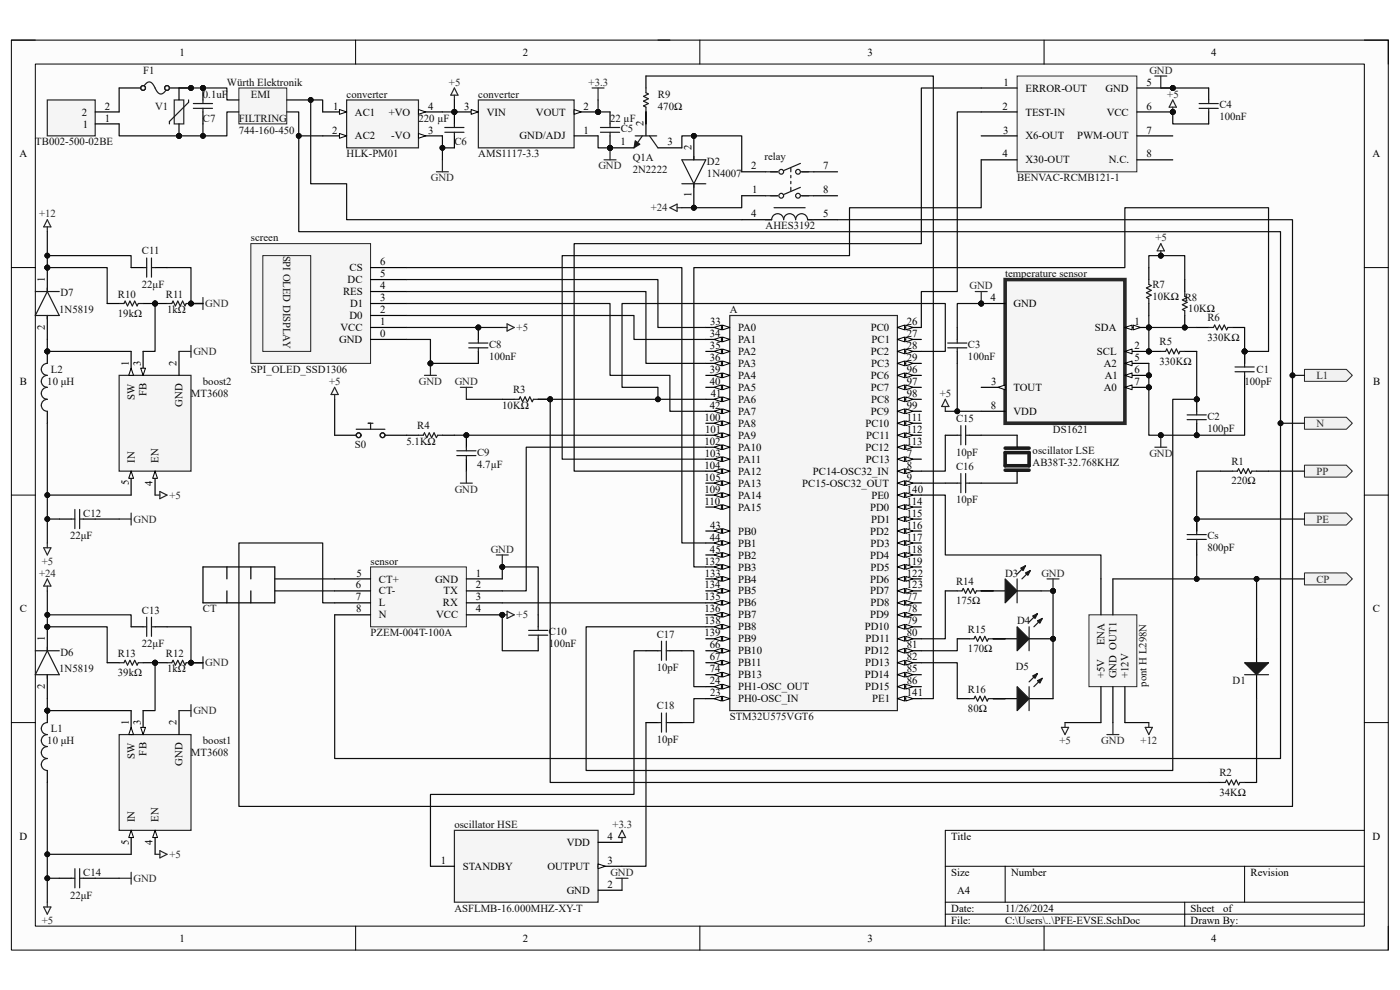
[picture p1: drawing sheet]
<svg xmlns="http://www.w3.org/2000/svg" width="297mm" height="210mm" viewBox="0 0 297 210" stroke-linecap="round" stroke-linejoin="round" font-family="sans-serif">
<defs><g id="words">
<g font-size="2.3">
<text x="38.1" y="11.8">1</text>
<text x="110.9" y="11.8">2</text>
<text x="184" y="11.8">3</text>
<text x="256.9" y="11.8">4</text>
<text x="22.2" y="23.2">2</text>
<text x="70.7" y="23.2">1</text>
<text x="90.8" y="23.2">4</text>
<text x="98.5" y="23.2">3</text>
<text x="123.8" y="23.2">2</text>
<text x="212.7" y="23.2">2</text>
<text x="212.9" y="18.2">1</text>
<text x="217.6" y="19.4">ERROR-OUT</text>
<text x="234.5" y="19.4">GND</text>
<text x="243.2" y="18.2">5</text>
<text x="243.2" y="23.2">6</text>
<text x="17.4" y="24.5">2</text>
<text x="17.6" y="27.1">1</text>
<text x="22.2" y="25.8">1</text>
<text x="70.4" y="28.3">2</text>
<text x="75.3" y="24.5">AC1</text>
<text x="75.3" y="29.6">AC2</text>
<text x="82.5" y="24.5">+VO</text>
<text x="83" y="29.6">-VO</text>
<text x="90.8" y="28.3">3</text>
<text x="103.3" y="24.5">VIN</text>
<text x="110.2" y="29.6">GND/ADJ</text>
<text x="113.7" y="24.5">VOUT</text>
<text x="123.8" y="28.3">1</text>
<text x="136.5" y="26.8" transform="rotate(-90 136.5 26.8)">2</text>
<text x="212.8" y="28.3">3</text>
<text x="217.6" y="24.5">TEST-IN</text>
<text x="217.6" y="29.6">X6-OUT</text>
<text x="228.5" y="29.6">PWM-OUT</text>
<text x="234.8" y="24.5">VCC</text>
<text x="243.2" y="28.3">7</text>
<text x="4.1" y="33.4">A</text>
<text x="131.6" y="30.9">1</text>
<text x="141.6" y="30.9">3</text>
<text x="146.7" y="31.9" transform="rotate(-90 146.7 31.9)">2</text>
<text x="159.3" y="35.9">2</text>
<text x="174.6" y="35.9">7</text>
<text x="212.7" y="33.4">4</text>
<text x="217.6" y="34.7">X30-OUT</text>
<text x="235.2" y="34.7">N.C.</text>
<text x="243.2" y="33.4">8</text>
<text x="291.2" y="33.4">A</text>
<text x="146.7" y="41.9" transform="rotate(-90 146.7 41.9)">1</text>
<text x="159.6" y="41">1</text>
<text x="174.6" y="41">8</text>
<text x="159.3" y="46.1">4</text>
<text x="174.6" y="46.1">5</text>
<text x="9.5" y="59.8" transform="rotate(-90 9.5 59.8)">1</text>
<text x="74.2" y="57.5">CS</text>
<text x="80.6" y="58.8">5</text>
<text x="80.6" y="56.3">6</text>
<text x="72.8" y="62.6">RES</text>
<text x="73.7" y="60.1">DC</text>
<text x="74.3" y="65.2">D1</text>
<text x="80.6" y="63.9">3</text>
<text x="80.6" y="61.3">4</text>
<text x="210.1" y="63.9">4</text>
<text x="215" y="65.2">GND</text>
<text x="9.5" y="70" transform="rotate(-90 9.5 70)">2</text>
<text x="72.2" y="70.2">VCC</text>
<text x="74.1" y="67.7">D0</text>
<text x="80.6" y="71.5">0</text>
<text x="80.6" y="69">1</text>
<text x="80.6" y="66.4">2</text>
<text x="150.6" y="71.5">34</text>
<text x="150.7" y="69">33</text>
<text x="156.6" y="70.2">PA0</text>
<text x="184.7" y="70.2">PC0</text>
<text x="192.4" y="69">26</text>
<text x="192.4" y="71.5">27</text>
<text x="232.3" y="70.2">SDA</text>
<text x="240.7" y="69">1</text>
<text x="27.3" y="77.6" transform="rotate(-90 27.3 77.6)">1</text>
<text x="29.8" y="77.6" transform="rotate(-90 29.8 77.6)">3</text>
<text x="37.5" y="77.6" transform="rotate(-90 37.5 77.6)">2</text>
<text x="72" y="72.8">GND</text>
<text x="150.6" y="76.6">36</text>
<text x="150.6" y="74">35</text>
<text x="156.6" y="72.8">PA1</text>
<text x="156.6" y="75.3">PA2</text>
<text x="156.6" y="77.9">PA3</text>
<text x="184.7" y="75.3">PC2</text>
<text x="184.8" y="77.9">PC3</text>
<text x="184.9" y="72.8">PC1</text>
<text x="192.4" y="74">28</text>
<text x="192.4" y="76.6">29</text>
<text x="232.7" y="75.3">SCL</text>
<text x="234.1" y="77.9">A2</text>
<text x="240.7" y="76.6">5</text>
<text x="240.7" y="74">2</text>
<text x="4.2" y="81.7">B</text>
<text x="150.6" y="79.1">39</text>
<text x="150.6" y="81.7">40</text>
<text x="156.6" y="80.4">PA4</text>
<text x="156.6" y="82.9">PA5</text>
<text x="184.7" y="80.4">PC6</text>
<text x="184.7" y="82.9">PC7</text>
<text x="192.4" y="79.1">96</text>
<text x="192.4" y="81.7">97</text>
<text x="210.3" y="81.7">3</text>
<text x="215" y="82.9">TOUT</text>
<text x="234.1" y="82.9">A0</text>
<text x="234.4" y="80.4">A1</text>
<text x="240.7" y="81.7">7</text>
<text x="240.7" y="79.1">6</text>
<text x="291.3" y="81.7">B</text>
<text x="28.6" y="84.8" transform="rotate(-90 28.6 84.8)">SW</text>
<text x="31.1" y="84.1" transform="rotate(-90 31.1 84.1)">FB</text>
<text x="38.7" y="86.3" transform="rotate(-90 38.7 86.3)">GND</text>
<text x="149.4" y="89.3">100</text>
<text x="150.6" y="86.7">42</text>
<text x="150.8" y="84.2">41</text>
<text x="156.6" y="85.5">PA6</text>
<text x="156.6" y="88">PA7</text>
<text x="184.7" y="88">PC9</text>
<text x="184.8" y="85.5">PC8</text>
<text x="192.4" y="84.2">98</text>
<text x="192.4" y="86.7">99</text>
<text x="192.4" y="89.3">111</text>
<text x="210.2" y="86.7">8</text>
<text x="215" y="88">VDD</text>
<text x="149.4" y="94.4">102</text>
<text x="149.6" y="91.8">101</text>
<text x="156.6" y="90.6">PA8</text>
<text x="156.6" y="93.1">PA9</text>
<text x="156.6" y="95.6">PA10</text>
<text x="183.6" y="90.6">PC10</text>
<text x="183.6" y="95.6">PC12</text>
<text x="183.8" y="93.1">PC11</text>
<text x="192.4" y="91.8">112</text>
<text x="192.4" y="94.4">113</text>
<text x="28.6" y="98.2" transform="rotate(-90 28.6 98.2)">IN</text>
<text x="33.7" y="98.2" transform="rotate(-90 33.7 98.2)">EN</text>
<text x="149.4" y="99.4">104</text>
<text x="149.5" y="102">105</text>
<text x="149.5" y="96.9">103</text>
<text x="156.6" y="98.2">PA11</text>
<text x="156.6" y="100.7">PA12</text>
<text x="172.5" y="100.7">PC14-OSC32_IN</text>
<text x="183.7" y="98.2">PC13</text>
<text x="192.4" y="96.9">7</text>
<text x="192.4" y="99.4">8</text>
<text x="192.4" y="102">9</text>
<text x="27.3" y="103" transform="rotate(-90 27.3 103)">5</text>
<text x="32.4" y="103" transform="rotate(-90 32.4 103)">4</text>
<text x="149.4" y="104.5">109</text>
<text x="149.4" y="107.1">110</text>
<text x="156.6" y="103.3">PA13</text>
<text x="156.6" y="105.8">PA14</text>
<text x="170.2" y="103.3">PC15-OSC32_OUT</text>
<text x="184.9" y="105.8">PE0</text>
<text x="192.4" y="107.1">114</text>
<text x="192.4" y="104.5">140</text>
<text x="150.7" y="112.1">43</text>
<text x="156.6" y="108.3">PA15</text>
<text x="156.6" y="113.4">PB0</text>
<text x="184.6" y="108.3">PD0</text>
<text x="184.6" y="113.4">PD2</text>
<text x="184.8" y="110.9">PD1</text>
<text x="192.4" y="109.6">115</text>
<text x="192.4" y="112.1">116</text>
<text x="149.4" y="119.8">132</text>
<text x="150.6" y="114.7">44</text>
<text x="150.6" y="117.2">45</text>
<text x="156.6" y="116">PB1</text>
<text x="156.6" y="118.5">PB2</text>
<text x="184.6" y="118.5">PD4</text>
<text x="184.7" y="116">PD3</text>
<text x="192.4" y="114.7">117</text>
<text x="192.4" y="117.2">118</text>
<text x="192.4" y="119.8">119</text>
<text x="75.5" y="124.8">6</text>
<text x="75.6" y="122.3">5</text>
<text x="80.4" y="123.6">CT+</text>
<text x="92.3" y="123.6">GND</text>
<text x="101" y="122.3">1</text>
<text x="101" y="124.8">2</text>
<text x="149.4" y="124.8">134</text>
<text x="149.5" y="122.3">133</text>
<text x="156.6" y="121">PB3</text>
<text x="156.6" y="123.6">PB4</text>
<text x="184.6" y="123.6">PD6</text>
<text x="184.7" y="121">PD5</text>
<text x="192.4" y="122.3">122</text>
<text x="192.4" y="124.8">123</text>
<text x="4.2" y="129.9">C</text>
<text x="75.5" y="127.4">7</text>
<text x="75.6" y="129.9">8</text>
<text x="80.4" y="126.1">CT-</text>
<text x="80.4" y="128.7">L</text>
<text x="80.4" y="131.2">N</text>
<text x="92.5" y="131.2">VCC</text>
<text x="94" y="128.7">RX</text>
<text x="94.1" y="126.1">TX</text>
<text x="101" y="127.4">3</text>
<text x="101" y="129.9">4</text>
<text x="149.4" y="129.9">136</text>
<text x="149.5" y="127.4">135</text>
<text x="156.6" y="126.1">PB5</text>
<text x="156.6" y="128.7">PB6</text>
<text x="156.6" y="131.2">PB7</text>
<text x="184.6" y="126.1">PD7</text>
<text x="184.6" y="131.2">PD9</text>
<text x="184.7" y="128.7">PD8</text>
<text x="192.4" y="127.4">77</text>
<text x="192.4" y="129.9">78</text>
<text x="291.3" y="129.9">C</text>
<text x="9.5" y="136" transform="rotate(-90 9.5 136)">1</text>
<text x="149.4" y="135">139</text>
<text x="149.5" y="132.5">138</text>
<text x="150.6" y="137.5">66</text>
<text x="156.6" y="133.7">PB8</text>
<text x="156.6" y="136.3">PB9</text>
<text x="183.5" y="133.7">PD10</text>
<text x="183.6" y="136.3">PD11</text>
<text x="192.4" y="132.5">79</text>
<text x="192.4" y="135">80</text>
<text x="192.4" y="137.5">81</text>
<text x="234.3" y="136.9" transform="rotate(-90 234.3 136.9)">ENA</text>
<text x="150.6" y="140.1">67</text>
<text x="150.6" y="142.6">74</text>
<text x="156.6" y="138.8">PB10</text>
<text x="156.6" y="141.4">PB11</text>
<text x="156.6" y="143.9">PB13</text>
<text x="183.5" y="138.8">PD12</text>
<text x="183.5" y="143.9">PD14</text>
<text x="183.6" y="141.4">PD13</text>
<text x="192.4" y="140.1">82</text>
<text x="192.4" y="142.6">85</text>
<text x="234.3" y="143.9" transform="rotate(-90 234.3 143.9)">+5V</text>
<text x="236.9" y="143.9" transform="rotate(-90 236.9 143.9)">GND OUT1</text>
<text x="239.4" y="143.9" transform="rotate(-90 239.4 143.9)">+12V</text>
<text x="9.5" y="146.2" transform="rotate(-90 9.5 146.2)">2</text>
<text x="150.6" y="145.2">24</text>
<text x="150.7" y="147.7">23</text>
<text x="156.6" y="149">PH0-OSC_IN</text>
<text x="156.6" y="146.4">PH1-OSC_OUT</text>
<text x="183.5" y="146.4">PD15</text>
<text x="185" y="149">PE1</text>
<text x="192.4" y="145.2">86</text>
<text x="192.4" y="147.7">141</text>
<text x="27.3" y="153.8" transform="rotate(-90 27.3 153.8)">1</text>
<text x="29.8" y="153.8" transform="rotate(-90 29.8 153.8)">3</text>
<text x="37.5" y="153.8" transform="rotate(-90 37.5 153.8)">2</text>
<text x="28.6" y="161" transform="rotate(-90 28.6 161)">SW</text>
<text x="31.1" y="160.3" transform="rotate(-90 31.1 160.3)">FB</text>
<text x="38.7" y="162.5" transform="rotate(-90 38.7 162.5)">GND</text>
<text x="4.1" y="178.2">D</text>
<text x="27.3" y="179.2" transform="rotate(-90 27.3 179.2)">5</text>
<text x="28.6" y="174.4" transform="rotate(-90 28.6 174.4)">IN</text>
<text x="32.4" y="179.2" transform="rotate(-90 32.4 179.2)">4</text>
<text x="33.7" y="174.4" transform="rotate(-90 33.7 174.4)">EN</text>
<text x="120.2" y="179.5">VDD</text>
<text x="128.9" y="178.2">4</text>
<text x="201.8" y="178.2">Title</text>
<text x="291.2" y="178.2">D</text>
<text x="93.5" y="183.3">1</text>
<text x="98.2" y="184.5">STANDBY</text>
<text x="116.1" y="184.5">OUTPUT</text>
<text x="128.9" y="183.3">3</text>
<text x="201.8" y="185.8">Size</text>
<text x="214.5" y="185.8">Number</text>
<text x="265.3" y="185.8">Revision</text>
<text x="120.2" y="189.6">GND</text>
<text x="128.9" y="188.3">2</text>
<text x="203.1" y="189.6">A4</text>
<text x="201.8" y="193.4">Date:</text>
<text x="201.8" y="196">File:</text>
<text x="213.2" y="196">C:\Users\..\PFE-EVSE.SchDoc</text>
<text x="213.2" y="193.4">11/26/2024</text>
<text x="252.6" y="193.4">Sheet</text>
<text x="252.6" y="196">Drawn By:</text>
<text x="259.5" y="193.4">of</text>
<text x="38.1" y="199.8">1</text>
<text x="110.9" y="199.8">2</text>
<text x="184" y="199.8">3</text>
<text x="256.9" y="199.8">4</text>
</g>
<g font-size="2.3" fill="#0e0e0e">
<text x="30.4" y="15.6">F1</text>
<text x="32.9" y="23.2">V1</text>
<text x="43.1" y="20.7">0.1uF</text>
<text x="48.1" y="18.2">Würth Elektronik</text>
<text x="53.2" y="20.7">EMI</text>
<text x="73.5" y="20.7">converter</text>
<text x="101.5" y="20.7">converter</text>
<text x="139.6" y="23.2">470Ω</text>
<text x="139.6" y="20.7">R9</text>
<text x="258.7" y="23">C4</text>
<text x="43.1" y="25.8">C7</text>
<text x="50.7" y="28.3">744-160-450</text>
<text x="50.7" y="25.8">FILTRING</text>
<text x="88.8" y="25.8">220 µF</text>
<text x="129.4" y="25.8">22 µF</text>
<text x="131.7" y="28.1">C5</text>
<text x="258.7" y="25.5">100nF</text>
<text x="7.5" y="30.9">TB002-500-02BE</text>
<text x="73.5" y="33.4">HLK-PM01</text>
<text x="96.4" y="30.9">C6</text>
<text x="101.5" y="33.4">AMS1117-3.3</text>
<text x="134.2" y="34.2">Q1A</text>
<text x="150" y="34.9">D2</text>
<text x="162.2" y="33.9">relay</text>
<text x="134.2" y="36.7">2N2222</text>
<text x="150" y="37.5">1N4007</text>
<text x="215.8" y="38.5">BENVAC-RCMB121-1</text>
<text x="30.1" y="54">C11</text>
<text x="53.2" y="51.2">screen</text>
<text x="162.4" y="48.6">AHES3192</text>
<text x="60.1" y="54.2" transform="rotate(90 60.1 54.2)">SPI OLED DISPLAY</text>
<text x="213.2" y="58.8">temperature sensor</text>
<text x="12.8" y="62.9">D7</text>
<text x="25" y="63.1">R10</text>
<text x="30.1" y="61.1">22μF</text>
<text x="35.2" y="63.1">R11</text>
<text x="244.5" y="63.6">10KΩ R8</text>
<text x="244.5" y="61.1">R7</text>
<text x="12.6" y="66.4">1N5819</text>
<text x="25" y="67.2">19kΩ</text>
<text x="35.4" y="66.4">1kΩ</text>
<text x="154.8" y="66.4">A</text>
<text x="252.1" y="66.2">10KΩ</text>
<text x="256.2" y="68.2">R6</text>
<text x="103.8" y="76.3">100nF</text>
<text x="103.8" y="73.8">C8</text>
<text x="205.4" y="76.3">100nF</text>
<text x="205.4" y="73.8">C3</text>
<text x="246" y="77.3">330KΩ</text>
<text x="246" y="73.3">R5</text>
<text x="256.2" y="72.3">330KΩ</text>
<text x="10" y="81.7">10 μH</text>
<text x="10.8" y="79.1">L2</text>
<text x="43.1" y="81.7">boost2</text>
<text x="53.2" y="79.1">SPI_OLED_SSD1306</text>
<text x="108.8" y="83.4">R3</text>
<text x="264" y="81.7">100pF</text>
<text x="266.6" y="79.1">C1</text>
<text x="40.5" y="84.2">MT3608</text>
<text x="106.6" y="86.7">10KΩ</text>
<text x="202.8" y="89.5">C15</text>
<text x="256.2" y="89">C2</text>
<text x="75.3" y="95.1">S0</text>
<text x="86.2" y="94.4">5.1KΩ</text>
<text x="88.5" y="91.1">R4</text>
<text x="223.4" y="91.8">DS1621</text>
<text x="256.2" y="91.6">100pF</text>
<text x="101.2" y="99.2">4.7µF</text>
<text x="101.2" y="96.6">C9</text>
<text x="202.8" y="96.6">10pF</text>
<text x="202.8" y="99.7">C16</text>
<text x="219.1" y="96.4">oscillator LSE</text>
<text x="219.1" y="98.9">AB38T-32.768KHZ</text>
<text x="261.2" y="98.7">R1</text>
<text x="202.8" y="106.8">10pF</text>
<text x="261.2" y="102.7">220Ω</text>
<text x="17.7" y="109.6">C12</text>
<text x="14.9" y="114.4">22μF</text>
<text x="78.6" y="119.8">sensor</text>
<text x="256.2" y="117">800pF</text>
<text x="256.2" y="114.4">Cs</text>
<text x="202.8" y="124.1">R14</text>
<text x="213.2" y="122.3">D3</text>
<text x="30.1" y="130.2">C13</text>
<text x="43.1" y="129.9">CT</text>
<text x="202.8" y="128.1">175Ω</text>
<text x="30.1" y="137.3">22μF</text>
<text x="78.6" y="135">PZEM-004T-100A</text>
<text x="116.5" y="137.3">100nF</text>
<text x="116.5" y="134.7">C10</text>
<text x="139.3" y="135.3">C17</text>
<text x="205.4" y="134.2">R15</text>
<text x="215.8" y="132.5">D4</text>
<text x="12.6" y="142.6">1N5819</text>
<text x="12.8" y="139.1">D6</text>
<text x="25" y="143.4">39kΩ</text>
<text x="25" y="139.3">R13</text>
<text x="35.2" y="139.3">R12</text>
<text x="35.4" y="142.6">1kΩ</text>
<text x="139.3" y="142.4">10pF</text>
<text x="205.4" y="138.3">170Ω</text>
<text x="215.5" y="142.1">D5</text>
<text x="205.4" y="146.9">R16</text>
<text x="243.2" y="145.7" transform="rotate(-90 243.2 145.7)">pont H L298N</text>
<text x="261.5" y="145.2">D1</text>
<text x="10.8" y="155.3">L1</text>
<text x="139.3" y="150.5">C18</text>
<text x="154.8" y="152.8">STM32U575VGT6</text>
<text x="205.4" y="151">80Ω</text>
<text x="10" y="157.9">10 μH</text>
<text x="40.5" y="160.4">MT3608</text>
<text x="43.1" y="157.9">boost1</text>
<text x="139.3" y="157.6">10pF</text>
<text x="258.7" y="164.7">R2</text>
<text x="258.7" y="168.8">34KΩ</text>
<text x="96.4" y="175.6">oscillator HSE</text>
<text x="17.7" y="185.8">C14</text>
<text x="14.9" y="190.6">22μF</text>
<text x="96.4" y="193.4">ASFLMB-16.000MHZ-XY-T</text>
</g>
<g font-size="2.3" fill="#262626">
<text x="243.8" y="15.6">GND</text>
<text x="95.2" y="18.2">+5</text>
<text x="124.9" y="18.2">+3.3</text>
<text x="247.6" y="20.7">+5</text>
<text x="127" y="35.9">GND</text>
<text x="91.4" y="38.5">GND</text>
<text x="8.3" y="46.1">+12</text>
<text x="138.1" y="44.8">+24</text>
<text x="245.1" y="51.2">+5</text>
<text x="43.6" y="65.2">GND</text>
<text x="205.7" y="61.3">GND</text>
<text x="109.6" y="70.2">+5</text>
<text x="41" y="75.3">GND</text>
<text x="69.8" y="81.7">+5</text>
<text x="88.9" y="81.7">GND</text>
<text x="96.5" y="81.7">GND</text>
<text x="279.3" y="80.4">L1</text>
<text x="199.4" y="84.2">+5</text>
<text x="279.3" y="90.6">N</text>
<text x="243.8" y="96.9">GND</text>
<text x="279.3" y="100.7">PP</text>
<text x="35.9" y="105.8">+5</text>
<text x="96.5" y="104.5">GND</text>
<text x="28.3" y="110.9">GND</text>
<text x="279.3" y="110.9">PE</text>
<text x="8.9" y="119.8">+5</text>
<text x="104.1" y="117.2">GND</text>
<text x="8.3" y="122.3">+24</text>
<text x="220.9" y="122.3">GND</text>
<text x="279.3" y="123.6">CP</text>
<text x="109.6" y="131.2">+5</text>
<text x="43.6" y="141.4">GND</text>
<text x="41" y="151.5">GND</text>
<text x="224.8" y="157.9">+5</text>
<text x="233.6" y="157.9">GND</text>
<text x="242" y="157.9">+12</text>
<text x="130" y="175.6">+3.3</text>
<text x="35.9" y="182">+5</text>
<text x="129.5" y="185.8">GND</text>
<text x="28.3" y="187.1">GND</text>
<text x="8.9" y="196">+5</text>
</g>
</g></defs>
<path d="M2.4 8.5h292.1v193h-292.1z" fill-rule="evenodd" fill="#fcfcfc"/>
<path d="M2.4 8.5h292.1v193h-292.1z" fill="none" stroke="#000" stroke-width=".21"/>
<path d="M7.5 13.6h281.9v182.9h-281.9z" fill-rule="evenodd" fill="#fcfcfc"/>
<g fill="none" stroke="#000" stroke-width=".21">
<path d="M2.4 8.5h5.1M7.5 13.6h281.9v182.9h-281.9zM75.4 8.5v5.1M148.5 8.5v5.1M221.5 8.5v5.1M289.4 8.5h5.1v5.1M2.4 56.8h5.1M289.4 56.8h5.1M2.4 105h5.1M289.4 105h5.1M2.4 153.3h5.1M289.4 153.3h5.1"/>
<path d="M289.4 176.1h-88.9v20.4M75.4 196.5v5M148.5 196.5v5M200.5 183.8h88.9M200.5 191.4h88.9M200.5 193.9h88.9M213.2 183.8v7.6M221.5 196.5v5M251.3 191.4v5.1M264 183.8v7.6M294.5 196.5v5"/>
</g>
<path d="M154.8 66.9h35.6v83.8h-35.6z" fill-rule="evenodd" fill="#f5f5f5"/>
<path d="M154.8 66.9h35.6v83.8h-35.6z" fill="none" stroke="#262626" stroke-width=".25"/>
<path d="M149.7 69.5h5.1" fill="none" stroke="#000" stroke-width=".25"/>
<path d="M153.3 69l1.5 .5-1.5 .5z" fill="#fbfbfb"/>
<path d="M153.3 69l1.5 .5-1.5 .5z" fill="none" stroke="#000" stroke-width=".21"/>
<path d="M151.5 69.5l1.5-.5v1z" fill="#fbfbfb"/>
<path d="M151.5 69.5l1.5-.5v1z" fill="none" stroke="#000" stroke-width=".21"/>
<path d="M149.7 72h5.1" fill="none" stroke="#000" stroke-width=".25"/>
<path d="M153.3 71.5l1.5 .5-1.5 .5z" fill="#fbfbfb"/>
<path d="M153.3 71.5l1.5 .5-1.5 .5z" fill="none" stroke="#000" stroke-width=".21"/>
<path d="M151.5 72l1.5-.5v1z" fill="#fbfbfb"/>
<path d="M151.5 72l1.5-.5v1z" fill="none" stroke="#000" stroke-width=".21"/>
<path d="M149.7 74.5h5.1" fill="none" stroke="#000" stroke-width=".25"/>
<path d="M153.3 74l1.5 .5-1.5 .6z" fill="#fbfbfb"/>
<path d="M153.3 74l1.5 .5-1.5 .6z" fill="none" stroke="#000" stroke-width=".21"/>
<path d="M151.5 74.5l1.5-.5v1.1z" fill="#fbfbfb"/>
<path d="M151.5 74.5l1.5-.5v1.1z" fill="none" stroke="#000" stroke-width=".21"/>
<path d="M149.7 77.1h5.1" fill="none" stroke="#000" stroke-width=".25"/>
<path d="M153.3 76.6l1.5 .5-1.5 .5z" fill="#fbfbfb"/>
<path d="M153.3 76.6l1.5 .5-1.5 .5z" fill="none" stroke="#000" stroke-width=".21"/>
<path d="M151.5 77.1l1.5-.5v1z" fill="#fbfbfb"/>
<path d="M151.5 77.1l1.5-.5v1z" fill="none" stroke="#000" stroke-width=".21"/>
<path d="M149.7 79.6h5.1" fill="none" stroke="#000" stroke-width=".25"/>
<path d="M153.3 79.1l1.5 .5-1.5 .5z" fill="#fbfbfb"/>
<path d="M153.3 79.1l1.5 .5-1.5 .5z" fill="none" stroke="#000" stroke-width=".21"/>
<path d="M151.5 79.6l1.5-.5v1z" fill="#fbfbfb"/>
<path d="M151.5 79.6l1.5-.5v1z" fill="none" stroke="#000" stroke-width=".21"/>
<path d="M149.7 82.2h5.1" fill="none" stroke="#000" stroke-width=".25"/>
<path d="M153.3 81.7l1.5 .5-1.5 .5z" fill="#fbfbfb"/>
<path d="M153.3 81.7l1.5 .5-1.5 .5z" fill="none" stroke="#000" stroke-width=".21"/>
<path d="M151.5 82.2l1.5-.5v1z" fill="#fbfbfb"/>
<path d="M151.5 82.2l1.5-.5v1z" fill="none" stroke="#000" stroke-width=".21"/>
<path d="M149.7 84.7h5.1" fill="none" stroke="#000" stroke-width=".25"/>
<path d="M153.3 84.2l1.5 .5-1.5 .5z" fill="#fbfbfb"/>
<path d="M153.3 84.2l1.5 .5-1.5 .5z" fill="none" stroke="#000" stroke-width=".21"/>
<path d="M151.5 84.7l1.5-.5v1z" fill="#fbfbfb"/>
<path d="M151.5 84.7l1.5-.5v1z" fill="none" stroke="#000" stroke-width=".21"/>
<path d="M149.7 87.2h5.1" fill="none" stroke="#000" stroke-width=".25"/>
<path d="M153.3 86.7l1.5 .5-1.5 .6z" fill="#fbfbfb"/>
<path d="M153.3 86.7l1.5 .5-1.5 .6z" fill="none" stroke="#000" stroke-width=".21"/>
<path d="M151.5 87.2l1.5-.5v1.1z" fill="#fbfbfb"/>
<path d="M151.5 87.2l1.5-.5v1.1z" fill="none" stroke="#000" stroke-width=".21"/>
<path d="M149.7 89.8h5.1" fill="none" stroke="#000" stroke-width=".25"/>
<path d="M153.3 89.3l1.5 .5-1.5 .5z" fill="#fbfbfb"/>
<path d="M153.3 89.3l1.5 .5-1.5 .5z" fill="none" stroke="#000" stroke-width=".21"/>
<path d="M151.5 89.8l1.5-.5v1z" fill="#fbfbfb"/>
<path d="M151.5 89.8l1.5-.5v1z" fill="none" stroke="#000" stroke-width=".21"/>
<path d="M149.7 92.3h5.1" fill="none" stroke="#000" stroke-width=".25"/>
<path d="M153.3 91.8l1.5 .5-1.5 .5z" fill="#fbfbfb"/>
<path d="M153.3 91.8l1.5 .5-1.5 .5z" fill="none" stroke="#000" stroke-width=".21"/>
<path d="M151.5 92.3l1.5-.5v1z" fill="#fbfbfb"/>
<path d="M151.5 92.3l1.5-.5v1z" fill="none" stroke="#000" stroke-width=".21"/>
<path d="M149.7 94.9h5.1" fill="none" stroke="#000" stroke-width=".25"/>
<path d="M153.3 94.4l1.5 .5-1.5 .5z" fill="#fbfbfb"/>
<path d="M153.3 94.4l1.5 .5-1.5 .5z" fill="none" stroke="#000" stroke-width=".21"/>
<path d="M151.5 94.9l1.5-.5v1z" fill="#fbfbfb"/>
<path d="M151.5 94.9l1.5-.5v1z" fill="none" stroke="#000" stroke-width=".21"/>
<path d="M149.7 97.4h5.1" fill="none" stroke="#000" stroke-width=".25"/>
<path d="M153.3 96.9l1.5 .5-1.5 .5z" fill="#fbfbfb"/>
<path d="M153.3 96.9l1.5 .5-1.5 .5z" fill="none" stroke="#000" stroke-width=".21"/>
<path d="M151.5 97.4l1.5-.5v1z" fill="#fbfbfb"/>
<path d="M151.5 97.4l1.5-.5v1z" fill="none" stroke="#000" stroke-width=".21"/>
<path d="M149.7 99.9h5.1" fill="none" stroke="#000" stroke-width=".25"/>
<path d="M153.3 99.4l1.5 .5-1.5 .6z" fill="#fbfbfb"/>
<path d="M153.3 99.4l1.5 .5-1.5 .6z" fill="none" stroke="#000" stroke-width=".21"/>
<path d="M151.5 99.9l1.5-.5v1.1z" fill="#fbfbfb"/>
<path d="M151.5 99.9l1.5-.5v1.1z" fill="none" stroke="#000" stroke-width=".21"/>
<path d="M149.7 102.5h5.1" fill="none" stroke="#000" stroke-width=".25"/>
<path d="M153.3 102l1.5 .5-1.5 .5z" fill="#fbfbfb"/>
<path d="M153.3 102l1.5 .5-1.5 .5z" fill="none" stroke="#000" stroke-width=".21"/>
<path d="M151.5 102.5l1.5-.5v1z" fill="#fbfbfb"/>
<path d="M151.5 102.5l1.5-.5v1z" fill="none" stroke="#000" stroke-width=".21"/>
<path d="M149.7 105h5.1" fill="none" stroke="#000" stroke-width=".25"/>
<path d="M153.3 104.5l1.5 .5-1.5 .5z" fill="#fbfbfb"/>
<path d="M153.3 104.5l1.5 .5-1.5 .5z" fill="none" stroke="#000" stroke-width=".21"/>
<path d="M151.5 105l1.5-.5v1z" fill="#fbfbfb"/>
<path d="M151.5 105l1.5-.5v1z" fill="none" stroke="#000" stroke-width=".21"/>
<path d="M149.7 107.6h5.1" fill="none" stroke="#000" stroke-width=".25"/>
<path d="M153.3 107.1l1.5 .5-1.5 .5z" fill="#fbfbfb"/>
<path d="M153.3 107.1l1.5 .5-1.5 .5z" fill="none" stroke="#000" stroke-width=".21"/>
<path d="M151.5 107.6l1.5-.5v1z" fill="#fbfbfb"/>
<path d="M151.5 107.6l1.5-.5v1z" fill="none" stroke="#000" stroke-width=".21"/>
<path d="M149.7 112.6h5.1" fill="none" stroke="#000" stroke-width=".25"/>
<path d="M153.3 112.1l1.5 .5-1.5 .6z" fill="#fbfbfb"/>
<path d="M153.3 112.1l1.5 .5-1.5 .6z" fill="none" stroke="#000" stroke-width=".21"/>
<path d="M151.5 112.6l1.5-.5v1.1z" fill="#fbfbfb"/>
<path d="M151.5 112.6l1.5-.5v1.1z" fill="none" stroke="#000" stroke-width=".21"/>
<path d="M149.7 115.2h5.1" fill="none" stroke="#000" stroke-width=".25"/>
<path d="M153.3 114.7l1.5 .5-1.5 .5z" fill="#fbfbfb"/>
<path d="M153.3 114.7l1.5 .5-1.5 .5z" fill="none" stroke="#000" stroke-width=".21"/>
<path d="M151.5 115.2l1.5-.5v1z" fill="#fbfbfb"/>
<path d="M151.5 115.2l1.5-.5v1z" fill="none" stroke="#000" stroke-width=".21"/>
<path d="M149.7 117.7h5.1" fill="none" stroke="#000" stroke-width=".25"/>
<path d="M153.3 117.2l1.5 .5-1.5 .5z" fill="#fbfbfb"/>
<path d="M153.3 117.2l1.5 .5-1.5 .5z" fill="none" stroke="#000" stroke-width=".21"/>
<path d="M151.5 117.7l1.5-.5v1z" fill="#fbfbfb"/>
<path d="M151.5 117.7l1.5-.5v1z" fill="none" stroke="#000" stroke-width=".21"/>
<path d="M149.7 120.3h5.1" fill="none" stroke="#000" stroke-width=".25"/>
<path d="M153.3 119.8l1.5 .5-1.5 .5z" fill="#fbfbfb"/>
<path d="M153.3 119.8l1.5 .5-1.5 .5z" fill="none" stroke="#000" stroke-width=".21"/>
<path d="M151.5 120.3l1.5-.5v1z" fill="#fbfbfb"/>
<path d="M151.5 120.3l1.5-.5v1z" fill="none" stroke="#000" stroke-width=".21"/>
<path d="M149.7 122.8h5.1" fill="none" stroke="#000" stroke-width=".25"/>
<path d="M153.3 122.3l1.5 .5-1.5 .5z" fill="#fbfbfb"/>
<path d="M153.3 122.3l1.5 .5-1.5 .5z" fill="none" stroke="#000" stroke-width=".21"/>
<path d="M151.5 122.8l1.5-.5v1z" fill="#fbfbfb"/>
<path d="M151.5 122.8l1.5-.5v1z" fill="none" stroke="#000" stroke-width=".21"/>
<path d="M149.7 125.3h5.1" fill="none" stroke="#000" stroke-width=".25"/>
<path d="M153.3 124.8l1.5 .5-1.5 .6z" fill="#fbfbfb"/>
<path d="M153.3 124.8l1.5 .5-1.5 .6z" fill="none" stroke="#000" stroke-width=".21"/>
<path d="M151.5 125.3l1.5-.5v1.1z" fill="#fbfbfb"/>
<path d="M151.5 125.3l1.5-.5v1.1z" fill="none" stroke="#000" stroke-width=".21"/>
<path d="M149.7 127.9h5.1" fill="none" stroke="#000" stroke-width=".25"/>
<path d="M153.3 127.4l1.5 .5-1.5 .5z" fill="#fbfbfb"/>
<path d="M153.3 127.4l1.5 .5-1.5 .5z" fill="none" stroke="#000" stroke-width=".21"/>
<path d="M151.5 127.9l1.5-.5v1z" fill="#fbfbfb"/>
<path d="M151.5 127.9l1.5-.5v1z" fill="none" stroke="#000" stroke-width=".21"/>
<path d="M149.7 130.4h5.1" fill="none" stroke="#000" stroke-width=".25"/>
<path d="M153.3 129.9l1.5 .5-1.5 .5z" fill="#fbfbfb"/>
<path d="M153.3 129.9l1.5 .5-1.5 .5z" fill="none" stroke="#000" stroke-width=".21"/>
<path d="M151.5 130.4l1.5-.5v1z" fill="#fbfbfb"/>
<path d="M151.5 130.4l1.5-.5v1z" fill="none" stroke="#000" stroke-width=".21"/>
<path d="M149.7 133h5.1" fill="none" stroke="#000" stroke-width=".25"/>
<path d="M153.3 132.5l1.5 .5-1.5 .5z" fill="#fbfbfb"/>
<path d="M153.3 132.5l1.5 .5-1.5 .5z" fill="none" stroke="#000" stroke-width=".21"/>
<path d="M151.5 133l1.5-.5v1z" fill="#fbfbfb"/>
<path d="M151.5 133l1.5-.5v1z" fill="none" stroke="#000" stroke-width=".21"/>
<path d="M149.7 135.5h5.1" fill="none" stroke="#000" stroke-width=".25"/>
<path d="M153.3 135l1.5 .5-1.5 .5z" fill="#fbfbfb"/>
<path d="M153.3 135l1.5 .5-1.5 .5z" fill="none" stroke="#000" stroke-width=".21"/>
<path d="M151.5 135.5l1.5-.5v1z" fill="#fbfbfb"/>
<path d="M151.5 135.5l1.5-.5v1z" fill="none" stroke="#000" stroke-width=".21"/>
<path d="M149.7 138h5.1" fill="none" stroke="#000" stroke-width=".25"/>
<path d="M153.3 137.5l1.5 .5-1.5 .6z" fill="#fbfbfb"/>
<path d="M153.3 137.5l1.5 .5-1.5 .6z" fill="none" stroke="#000" stroke-width=".21"/>
<path d="M151.5 138l1.5-.5v1.1z" fill="#fbfbfb"/>
<path d="M151.5 138l1.5-.5v1.1z" fill="none" stroke="#000" stroke-width=".21"/>
<path d="M149.7 140.6h5.1" fill="none" stroke="#000" stroke-width=".25"/>
<path d="M153.3 140.1l1.5 .5-1.5 .5z" fill="#fbfbfb"/>
<path d="M153.3 140.1l1.5 .5-1.5 .5z" fill="none" stroke="#000" stroke-width=".21"/>
<path d="M151.5 140.6l1.5-.5v1z" fill="#fbfbfb"/>
<path d="M151.5 140.6l1.5-.5v1z" fill="none" stroke="#000" stroke-width=".21"/>
<path d="M149.7 143.1h5.1" fill="none" stroke="#000" stroke-width=".25"/>
<path d="M153.3 142.6l1.5 .5-1.5 .5z" fill="#fbfbfb"/>
<path d="M153.3 142.6l1.5 .5-1.5 .5z" fill="none" stroke="#000" stroke-width=".21"/>
<path d="M151.5 143.1l1.5-.5v1z" fill="#fbfbfb"/>
<path d="M151.5 143.1l1.5-.5v1z" fill="none" stroke="#000" stroke-width=".21"/>
<path d="M190.4 69.5h5.1" fill="none" stroke="#000" stroke-width=".25"/>
<path d="M190.4 69.5l1.5-.5v1z" fill="#fbfbfb"/>
<path d="M190.4 69.5l1.5-.5v1z" fill="none" stroke="#000" stroke-width=".21"/>
<path d="M192.2 69l1.5 .5-1.5 .5z" fill="#fbfbfb"/>
<path d="M192.2 69l1.5 .5-1.5 .5z" fill="none" stroke="#000" stroke-width=".21"/>
<path d="M190.4 72h5.1" fill="none" stroke="#000" stroke-width=".25"/>
<path d="M190.4 72l1.5-.5v1z" fill="#fbfbfb"/>
<path d="M190.4 72l1.5-.5v1z" fill="none" stroke="#000" stroke-width=".21"/>
<path d="M192.2 71.5l1.5 .5-1.5 .5z" fill="#fbfbfb"/>
<path d="M192.2 71.5l1.5 .5-1.5 .5z" fill="none" stroke="#000" stroke-width=".21"/>
<path d="M190.4 74.5h5.1" fill="none" stroke="#000" stroke-width=".25"/>
<path d="M190.4 74.5l1.5-.5v1.1z" fill="#fbfbfb"/>
<path d="M190.4 74.5l1.5-.5v1.1z" fill="none" stroke="#000" stroke-width=".21"/>
<path d="M192.2 74l1.5 .5-1.5 .6z" fill="#fbfbfb"/>
<path d="M192.2 74l1.5 .5-1.5 .6z" fill="none" stroke="#000" stroke-width=".21"/>
<path d="M190.4 77.1h5.1" fill="none" stroke="#000" stroke-width=".25"/>
<path d="M190.4 77.1l1.5-.5v1z" fill="#fbfbfb"/>
<path d="M190.4 77.1l1.5-.5v1z" fill="none" stroke="#000" stroke-width=".21"/>
<path d="M192.2 76.6l1.5 .5-1.5 .5z" fill="#fbfbfb"/>
<path d="M192.2 76.6l1.5 .5-1.5 .5z" fill="none" stroke="#000" stroke-width=".21"/>
<path d="M190.4 79.6h5.1" fill="none" stroke="#000" stroke-width=".25"/>
<path d="M190.4 79.6l1.5-.5v1z" fill="#fbfbfb"/>
<path d="M190.4 79.6l1.5-.5v1z" fill="none" stroke="#000" stroke-width=".21"/>
<path d="M192.2 79.1l1.5 .5-1.5 .5z" fill="#fbfbfb"/>
<path d="M192.2 79.1l1.5 .5-1.5 .5z" fill="none" stroke="#000" stroke-width=".21"/>
<path d="M190.4 82.2h5.1" fill="none" stroke="#000" stroke-width=".25"/>
<path d="M190.4 82.2l1.5-.5v1z" fill="#fbfbfb"/>
<path d="M190.4 82.2l1.5-.5v1z" fill="none" stroke="#000" stroke-width=".21"/>
<path d="M192.2 81.7l1.5 .5-1.5 .5z" fill="#fbfbfb"/>
<path d="M192.2 81.7l1.5 .5-1.5 .5z" fill="none" stroke="#000" stroke-width=".21"/>
<path d="M190.4 84.7h5.1" fill="none" stroke="#000" stroke-width=".25"/>
<path d="M190.4 84.7l1.5-.5v1z" fill="#fbfbfb"/>
<path d="M190.4 84.7l1.5-.5v1z" fill="none" stroke="#000" stroke-width=".21"/>
<path d="M192.2 84.2l1.5 .5-1.5 .5z" fill="#fbfbfb"/>
<path d="M192.2 84.2l1.5 .5-1.5 .5z" fill="none" stroke="#000" stroke-width=".21"/>
<path d="M190.4 87.2h5.1" fill="none" stroke="#000" stroke-width=".25"/>
<path d="M190.4 87.2l1.5-.5v1.1z" fill="#fbfbfb"/>
<path d="M190.4 87.2l1.5-.5v1.1z" fill="none" stroke="#000" stroke-width=".21"/>
<path d="M192.2 86.7l1.5 .5-1.5 .6z" fill="#fbfbfb"/>
<path d="M192.2 86.7l1.5 .5-1.5 .6z" fill="none" stroke="#000" stroke-width=".21"/>
<path d="M190.4 89.8h5.1" fill="none" stroke="#000" stroke-width=".25"/>
<path d="M190.4 89.8l1.5-.5v1z" fill="#fbfbfb"/>
<path d="M190.4 89.8l1.5-.5v1z" fill="none" stroke="#000" stroke-width=".21"/>
<path d="M192.2 89.3l1.5 .5-1.5 .5z" fill="#fbfbfb"/>
<path d="M192.2 89.3l1.5 .5-1.5 .5z" fill="none" stroke="#000" stroke-width=".21"/>
<path d="M190.4 92.3h5.1" fill="none" stroke="#000" stroke-width=".25"/>
<path d="M190.4 92.3l1.5-.5v1z" fill="#fbfbfb"/>
<path d="M190.4 92.3l1.5-.5v1z" fill="none" stroke="#000" stroke-width=".21"/>
<path d="M192.2 91.8l1.5 .5-1.5 .5z" fill="#fbfbfb"/>
<path d="M192.2 91.8l1.5 .5-1.5 .5z" fill="none" stroke="#000" stroke-width=".21"/>
<path d="M190.4 94.9h5.1" fill="none" stroke="#000" stroke-width=".25"/>
<path d="M190.4 94.9l1.5-.5v1z" fill="#fbfbfb"/>
<path d="M190.4 94.9l1.5-.5v1z" fill="none" stroke="#000" stroke-width=".21"/>
<path d="M192.2 94.4l1.5 .5-1.5 .5z" fill="#fbfbfb"/>
<path d="M192.2 94.4l1.5 .5-1.5 .5z" fill="none" stroke="#000" stroke-width=".21"/>
<path d="M190.4 97.4h5.1" fill="none" stroke="#000" stroke-width=".25"/>
<path d="M190.4 97.4l1.5-.5v1z" fill="#fbfbfb"/>
<path d="M190.4 97.4l1.5-.5v1z" fill="none" stroke="#000" stroke-width=".21"/>
<path d="M192.2 96.9l1.5 .5-1.5 .5z" fill="#fbfbfb"/>
<path d="M192.2 96.9l1.5 .5-1.5 .5z" fill="none" stroke="#000" stroke-width=".21"/>
<path d="M190.4 99.9h5.1" fill="none" stroke="#000" stroke-width=".25"/>
<path d="M190.4 99.9l1.5-.5v1.1z" fill="#fbfbfb"/>
<path d="M190.4 99.9l1.5-.5v1.1z" fill="none" stroke="#000" stroke-width=".21"/>
<path d="M192.2 99.4l1.5 .5-1.5 .6z" fill="#fbfbfb"/>
<path d="M192.2 99.4l1.5 .5-1.5 .6z" fill="none" stroke="#000" stroke-width=".21"/>
<path d="M190.4 102.5h5.1" fill="none" stroke="#000" stroke-width=".25"/>
<path d="M190.4 102.5l1.5-.5v1z" fill="#fbfbfb"/>
<path d="M190.4 102.5l1.5-.5v1z" fill="none" stroke="#000" stroke-width=".21"/>
<path d="M192.2 102l1.5 .5-1.5 .5z" fill="#fbfbfb"/>
<path d="M192.2 102l1.5 .5-1.5 .5z" fill="none" stroke="#000" stroke-width=".21"/>
<path d="M190.4 107.6h5.1" fill="none" stroke="#000" stroke-width=".25"/>
<path d="M190.4 107.6l1.5-.5v1z" fill="#fbfbfb"/>
<path d="M190.4 107.6l1.5-.5v1z" fill="none" stroke="#000" stroke-width=".21"/>
<path d="M192.2 107.1l1.5 .5-1.5 .5z" fill="#fbfbfb"/>
<path d="M192.2 107.1l1.5 .5-1.5 .5z" fill="none" stroke="#000" stroke-width=".21"/>
<path d="M190.4 110.1h5.1" fill="none" stroke="#000" stroke-width=".25"/>
<path d="M190.4 110.1l1.5-.5v1z" fill="#fbfbfb"/>
<path d="M190.4 110.1l1.5-.5v1z" fill="none" stroke="#000" stroke-width=".21"/>
<path d="M192.2 109.6l1.5 .5-1.5 .5z" fill="#fbfbfb"/>
<path d="M192.2 109.6l1.5 .5-1.5 .5z" fill="none" stroke="#000" stroke-width=".21"/>
<path d="M190.4 112.6h5.1" fill="none" stroke="#000" stroke-width=".25"/>
<path d="M190.4 112.6l1.5-.5v1.1z" fill="#fbfbfb"/>
<path d="M190.4 112.6l1.5-.5v1.1z" fill="none" stroke="#000" stroke-width=".21"/>
<path d="M192.2 112.1l1.5 .5-1.5 .6z" fill="#fbfbfb"/>
<path d="M192.2 112.1l1.5 .5-1.5 .6z" fill="none" stroke="#000" stroke-width=".21"/>
<path d="M190.4 115.2h5.1" fill="none" stroke="#000" stroke-width=".25"/>
<path d="M190.4 115.2l1.5-.5v1z" fill="#fbfbfb"/>
<path d="M190.4 115.2l1.5-.5v1z" fill="none" stroke="#000" stroke-width=".21"/>
<path d="M192.2 114.7l1.5 .5-1.5 .5z" fill="#fbfbfb"/>
<path d="M192.2 114.7l1.5 .5-1.5 .5z" fill="none" stroke="#000" stroke-width=".21"/>
<path d="M190.4 117.7h5.1" fill="none" stroke="#000" stroke-width=".25"/>
<path d="M190.4 117.7l1.5-.5v1z" fill="#fbfbfb"/>
<path d="M190.4 117.7l1.5-.5v1z" fill="none" stroke="#000" stroke-width=".21"/>
<path d="M192.2 117.2l1.5 .5-1.5 .5z" fill="#fbfbfb"/>
<path d="M192.2 117.2l1.5 .5-1.5 .5z" fill="none" stroke="#000" stroke-width=".21"/>
<path d="M190.4 120.3h5.1" fill="none" stroke="#000" stroke-width=".25"/>
<path d="M190.4 120.3l1.5-.5v1z" fill="#fbfbfb"/>
<path d="M190.4 120.3l1.5-.5v1z" fill="none" stroke="#000" stroke-width=".21"/>
<path d="M192.2 119.8l1.5 .5-1.5 .5z" fill="#fbfbfb"/>
<path d="M192.2 119.8l1.5 .5-1.5 .5z" fill="none" stroke="#000" stroke-width=".21"/>
<path d="M190.4 122.8h5.1" fill="none" stroke="#000" stroke-width=".25"/>
<path d="M190.4 122.8l1.5-.5v1z" fill="#fbfbfb"/>
<path d="M190.4 122.8l1.5-.5v1z" fill="none" stroke="#000" stroke-width=".21"/>
<path d="M192.2 122.3l1.5 .5-1.5 .5z" fill="#fbfbfb"/>
<path d="M192.2 122.3l1.5 .5-1.5 .5z" fill="none" stroke="#000" stroke-width=".21"/>
<path d="M190.4 125.3h5.1" fill="none" stroke="#000" stroke-width=".25"/>
<path d="M190.4 125.3l1.5-.5v1.1z" fill="#fbfbfb"/>
<path d="M190.4 125.3l1.5-.5v1.1z" fill="none" stroke="#000" stroke-width=".21"/>
<path d="M192.2 124.8l1.5 .5-1.5 .6z" fill="#fbfbfb"/>
<path d="M192.2 124.8l1.5 .5-1.5 .6z" fill="none" stroke="#000" stroke-width=".21"/>
<path d="M190.4 127.9h5.1" fill="none" stroke="#000" stroke-width=".25"/>
<path d="M190.4 127.9l1.5-.5v1z" fill="#fbfbfb"/>
<path d="M190.4 127.9l1.5-.5v1z" fill="none" stroke="#000" stroke-width=".21"/>
<path d="M192.2 127.4l1.5 .5-1.5 .5z" fill="#fbfbfb"/>
<path d="M192.2 127.4l1.5 .5-1.5 .5z" fill="none" stroke="#000" stroke-width=".21"/>
<path d="M190.4 130.4h5.1" fill="none" stroke="#000" stroke-width=".25"/>
<path d="M190.4 130.4l1.5-.5v1z" fill="#fbfbfb"/>
<path d="M190.4 130.4l1.5-.5v1z" fill="none" stroke="#000" stroke-width=".21"/>
<path d="M192.2 129.9l1.5 .5-1.5 .5z" fill="#fbfbfb"/>
<path d="M192.2 129.9l1.5 .5-1.5 .5z" fill="none" stroke="#000" stroke-width=".21"/>
<path d="M190.4 133h5.1" fill="none" stroke="#000" stroke-width=".25"/>
<path d="M190.4 133l1.5-.5v1z" fill="#fbfbfb"/>
<path d="M190.4 133l1.5-.5v1z" fill="none" stroke="#000" stroke-width=".21"/>
<path d="M192.2 132.5l1.5 .5-1.5 .5z" fill="#fbfbfb"/>
<path d="M192.2 132.5l1.5 .5-1.5 .5z" fill="none" stroke="#000" stroke-width=".21"/>
<path d="M190.4 135.5h5.1" fill="none" stroke="#000" stroke-width=".25"/>
<path d="M190.4 135.5l1.5-.5v1z" fill="#fbfbfb"/>
<path d="M190.4 135.5l1.5-.5v1z" fill="none" stroke="#000" stroke-width=".21"/>
<path d="M192.2 135l1.5 .5-1.5 .5z" fill="#fbfbfb"/>
<path d="M192.2 135l1.5 .5-1.5 .5z" fill="none" stroke="#000" stroke-width=".21"/>
<path d="M190.4 138h5.1" fill="none" stroke="#000" stroke-width=".25"/>
<path d="M190.4 138l1.5-.5v1.1z" fill="#fbfbfb"/>
<path d="M190.4 138l1.5-.5v1.1z" fill="none" stroke="#000" stroke-width=".21"/>
<path d="M192.2 137.5l1.5 .5-1.5 .6z" fill="#fbfbfb"/>
<path d="M192.2 137.5l1.5 .5-1.5 .6z" fill="none" stroke="#000" stroke-width=".21"/>
<path d="M190.4 140.6h5.1" fill="none" stroke="#000" stroke-width=".25"/>
<path d="M190.4 140.6l1.5-.5v1z" fill="#fbfbfb"/>
<path d="M190.4 140.6l1.5-.5v1z" fill="none" stroke="#000" stroke-width=".21"/>
<path d="M192.2 140.1l1.5 .5-1.5 .5z" fill="#fbfbfb"/>
<path d="M192.2 140.1l1.5 .5-1.5 .5z" fill="none" stroke="#000" stroke-width=".21"/>
<path d="M190.4 143.1h5.1" fill="none" stroke="#000" stroke-width=".25"/>
<path d="M190.4 143.1l1.5-.5v1z" fill="#fbfbfb"/>
<path d="M190.4 143.1l1.5-.5v1z" fill="none" stroke="#000" stroke-width=".21"/>
<path d="M192.2 142.6l1.5 .5-1.5 .5z" fill="#fbfbfb"/>
<path d="M192.2 142.6l1.5 .5-1.5 .5z" fill="none" stroke="#000" stroke-width=".21"/>
<path d="M190.4 145.7h5.1" fill="none" stroke="#000" stroke-width=".25"/>
<path d="M190.4 145.7l1.5-.5v1z" fill="#fbfbfb"/>
<path d="M190.4 145.7l1.5-.5v1z" fill="none" stroke="#000" stroke-width=".21"/>
<path d="M192.2 145.2l1.5 .5-1.5 .5z" fill="#fbfbfb"/>
<path d="M192.2 145.2l1.5 .5-1.5 .5z" fill="none" stroke="#000" stroke-width=".21"/>
<path d="M190.4 105h5.1" fill="none" stroke="#000" stroke-width=".25"/>
<path d="M190.4 105l1.5-.5v1z" fill="#fbfbfb"/>
<path d="M190.4 105l1.5-.5v1z" fill="none" stroke="#000" stroke-width=".21"/>
<path d="M192.2 104.5l1.5 .5-1.5 .5z" fill="#fbfbfb"/>
<path d="M192.2 104.5l1.5 .5-1.5 .5z" fill="none" stroke="#000" stroke-width=".21"/>
<path d="M190.4 148.2h5.1" fill="none" stroke="#000" stroke-width=".25"/>
<path d="M190.4 148.2l1.5-.5v1z" fill="#fbfbfb"/>
<path d="M190.4 148.2l1.5-.5v1z" fill="none" stroke="#000" stroke-width=".21"/>
<path d="M192.2 147.7l1.5 .5-1.5 .5z" fill="#fbfbfb"/>
<path d="M192.2 147.7l1.5 .5-1.5 .5z" fill="none" stroke="#000" stroke-width=".21"/>
<path d="M149.7 148.2h5.1" fill="none" stroke="#000" stroke-width=".25"/>
<path d="M153.3 147.7l1.5 .5-1.5 .5z" fill="#fbfbfb"/>
<path d="M153.3 147.7l1.5 .5-1.5 .5z" fill="none" stroke="#000" stroke-width=".21"/>
<path d="M151.5 148.2l1.5-.5v1z" fill="#fbfbfb"/>
<path d="M151.5 148.2l1.5-.5v1z" fill="none" stroke="#000" stroke-width=".21"/>
<path d="M149.7 145.7h5.1" fill="none" stroke="#000" stroke-width=".25"/>
<path d="M153.3 145.2l1.5 .5-1.5 .5z" fill="#fbfbfb"/>
<path d="M153.3 145.2l1.5 .5-1.5 .5z" fill="none" stroke="#000" stroke-width=".21"/>
<path d="M151.5 145.7l1.5-.5v1z" fill="#fbfbfb"/>
<path d="M151.5 145.7l1.5-.5v1z" fill="none" stroke="#000" stroke-width=".21"/>
<path d="M276.7 108.8h8.9l1.3 1.3-1.3 1.3h-8.9z" fill-rule="evenodd" fill="#f0f0f0"/>
<path d="M276.7 108.8h8.9l1.3 1.3-1.3 1.3h-8.9z" fill="none" stroke="#262626" stroke-width=".21"/>
<path d="M276.7 121.5h8.9l1.3 1.3-1.3 1.3h-8.9z" fill-rule="evenodd" fill="#f0f0f0"/>
<path d="M276.7 121.5h8.9l1.3 1.3-1.3 1.3h-8.9z" fill="none" stroke="#262626" stroke-width=".21"/>
<path d="M276.7 88.5h8.9l1.3 1.3-1.3 1.3h-8.9z" fill-rule="evenodd" fill="#f0f0f0"/>
<path d="M276.7 88.5h8.9l1.3 1.3-1.3 1.3h-8.9z" fill="none" stroke="#262626" stroke-width=".21"/>
<path d="M276.7 98.7h8.9l1.3 1.2-1.3 1.3h-8.9z" fill-rule="evenodd" fill="#f0f0f0"/>
<path d="M276.7 98.7h8.9l1.3 1.2-1.3 1.3h-8.9z" fill="none" stroke="#262626" stroke-width=".21"/>
<path d="M276.7 78.4h8.9l1.3 1.2-1.3 1.3h-8.9z" fill-rule="evenodd" fill="#f0f0f0"/>
<path d="M276.7 78.4h8.9l1.3 1.2-1.3 1.3h-8.9z" fill="none" stroke="#262626" stroke-width=".21"/>
<circle cx="253.9" cy="110.1" r=".51" fill="#0e0e0e"/>
<circle cx="253.9" cy="110.1" r=".51" fill="none" stroke="#0e0e0e" stroke-width=".21"/>
<path d="M253.9 110.1v2.5M253.9 115.2v2.5" fill="none" stroke="#000" stroke-width=".25"/>
<circle cx="253.9" cy="110.1" r=".51" fill="#0e0e0e"/>
<circle cx="253.9" cy="110.1" r=".51" fill="none" stroke="#0e0e0e" stroke-width=".21"/>
<path d="M261.5 99.9h1l.3-.5 .5 1.1 .5-1.1 .5 1.1 .5-1.1 .5 1.1 .3-.6h1M251.9 113.4h4M251.9 114.4h4M253.9 112.6v.8M253.9 114.4v.8" fill="none" stroke="#1c1c1c" stroke-width=".25"/>
<path d="M259 99.9h2.5M266.6 99.9h2.5" fill="none" stroke="#000" stroke-width=".25"/>
<path d="M10 21.2h10.2v7.6h-10.2z" fill-rule="evenodd" fill="#f5f5f5"/>
<path d="M10 21.2h10.2v7.6h-10.2z" fill="none" stroke="#262626" stroke-width=".25"/>
<path d="M20.2 26.3h5.1M20.2 23.7h5.1" fill="none" stroke="#000" stroke-width=".25"/>
<path d="M73.5 21.2h15.3v10.2h-15.3z" fill-rule="evenodd" fill="#f5f5f5"/>
<path d="M73.5 21.2h15.3v10.2h-15.3z" fill="none" stroke="#262626" stroke-width=".25"/>
<path d="M68.5 23.7h5" fill="none" stroke="#000" stroke-width=".25"/>
<path d="M72 23.2l1.5 .5-1.5 .6z" fill="#fbfbfb"/>
<path d="M72 23.2l1.5 .5-1.5 .6z" fill="none" stroke="#000" stroke-width=".21"/>
<path d="M68.5 28.8h5" fill="none" stroke="#000" stroke-width=".25"/>
<path d="M72 28.3l1.5 .5-1.5 .5z" fill="#fbfbfb"/>
<path d="M72 28.3l1.5 .5-1.5 .5z" fill="none" stroke="#000" stroke-width=".21"/>
<path d="M88.8 23.7h5.1" fill="none" stroke="#000" stroke-width=".25"/>
<path d="M88.8 23.2l1.5 .5-1.5 .6z" fill="#fbfbfb"/>
<path d="M88.8 23.2l1.5 .5-1.5 .6z" fill="none" stroke="#000" stroke-width=".21"/>
<path d="M88.8 28.8h5.1" fill="none" stroke="#000" stroke-width=".25"/>
<path d="M88.8 28.3l1.5 .5-1.5 .5z" fill="#fbfbfb"/>
<path d="M88.8 28.3l1.5 .5-1.5 .5z" fill="none" stroke="#000" stroke-width=".21"/>
<path d="M96.4 18.7l.8 1.5h-1.6zM92.6 36.4h2.5M93.9 33.9v2.5M96.4 20.2v1M97.7 82.2h2.5M98.9 82.2v2.5" fill="none" stroke="#262626" stroke-width=".25"/>
<path d="M256.4 166h2.6M264 166h2.6" fill="none" stroke="#000" stroke-width=".25"/>
<path d="M259 166h1l.2-.5 .5 1 .5-1 .6 1 .5-1 .5 1 .2-.5h1" fill="none" stroke="#1c1c1c" stroke-width=".25"/>
<circle cx="116.7" cy="84.7" r=".51" fill="#0e0e0e"/>
<circle cx="116.7" cy="84.7" r=".51" fill="none" stroke="#0e0e0e" stroke-width=".21"/>
<path d="M114.2 84.7h2.5" fill="none" stroke="#000" stroke-width=".25"/>
<circle cx="116.7" cy="84.7" r=".51" fill="#0e0e0e"/>
<circle cx="116.7" cy="84.7" r=".51" fill="none" stroke="#0e0e0e" stroke-width=".21"/>
<path d="M71 92.3h4.6M81.7 92.3h7.1M93.9 92.3h2.5M106.6 84.7h2.5" fill="none" stroke="#000" stroke-width=".25"/>
<g fill="none" stroke="#1c1c1c" stroke-width=".25">
<path d="M75.6 91.1h6.1M78.1 89.8h1M78.6 89.8v1.3M88.8 92.3h1l.2-.5 .6 1 .5-1 .5 1 .5-1 .5 1 .2-.5h1.1M109.1 84.7h1l.3-.5 .5 1 .5-1 .5 1 .5-1 .5 1 .3-.5h1"/>
<circle cx="76.1" cy="92.3" r=".51"/>
<circle cx="81.2" cy="92.3" r=".51"/>
</g>
<circle cx="98.9" cy="92.3" r=".51" fill="#0e0e0e"/>
<circle cx="98.9" cy="92.3" r=".51" fill="none" stroke="#0e0e0e" stroke-width=".21"/>
<path d="M98.9 92.3v2.6" fill="none" stroke="#000" stroke-width=".25"/>
<circle cx="98.9" cy="92.3" r=".51" fill="#0e0e0e"/>
<circle cx="98.9" cy="92.3" r=".51" fill="none" stroke="#0e0e0e" stroke-width=".21"/>
<path d="M157.4 36.4h5M172.6 36.4h5.1M157.4 46.6h5M157.4 41.5h5M172.6 46.6h5.1M172.6 41.5h5.1M98.9 97.4v2.5" fill="none" stroke="#000" stroke-width=".25"/>
<g fill="none" stroke="#1c1c1c" stroke-width=".25">
<path d="M162.4 36.4h2.6M167.8 35.7v.7M167.8 37.2v.5M167.8 38.5v.5M167.8 39.7v.8M169.8 34.7l-3.6 1.5M169.8 39.7l-3.6 1.6M170.1 36.4h2.5M162.4 46.6h1.3a1.27 1.27 0 0 1 1.3-1.3 1.27 1.27 0 0 1 1.2 1.3 1.27 1.27 0 0 1 1.3-1.3 1.27 1.27 0 0 1 1.3 1.3 1.27 1.27 0 0 1 1.3-1.3 1.27 1.27 0 0 1 1.2 1.3h1.3M162.4 41.5h2.6M164.2 44.1h6.6M170.1 41.5h2.5"/>
<path d="M96.9 96.6h4.1M96.9 95.6h4.1M98.9 94.9v.7M98.9 96.6v.8"/>
<circle cx="165.7" cy="36.4" r=".51"/>
<circle cx="169.3" cy="36.4" r=".51"/>
<circle cx="165.7" cy="41.5" r=".51"/>
<circle cx="169.3" cy="41.5" r=".51"/>
</g>
<circle cx="129.4" cy="31.4" r=".51" fill="#0e0e0e"/>
<circle cx="129.4" cy="31.4" r=".51" fill="none" stroke="#0e0e0e" stroke-width=".21"/>
<path d="M129.4 31.4h5.1" fill="none" stroke="#000" stroke-width=".25"/>
<circle cx="129.4" cy="31.4" r=".51" fill="#0e0e0e"/>
<circle cx="129.4" cy="31.4" r=".51" fill="none" stroke="#0e0e0e" stroke-width=".21"/>
<path d="M137 23.7v5.1M139.6 31.4h5.1" fill="none" stroke="#000" stroke-width=".25"/>
<path d="M134.8 28.8h4.5M136.3 28.8l-1.8 2.6M137.8 28.8l1.8 2.6" fill="none" stroke="#1c1c1c" stroke-width=".25"/>
<path d="M134.8 29.8l1 .8-1.3 .8z" fill="#1c1c1c"/>
<path d="M134.8 29.8l1 .8-1.3 .8z" fill="none" stroke="#1c1c1c" stroke-width=".21"/>
<path d="M142.1 44.1l1.5-.8v1.5zM143.6 44.1h1.1" fill="none" stroke="#262626" stroke-width=".25"/>
<circle cx="147.2" cy="28.8" r=".51" fill="#0e0e0e"/>
<circle cx="147.2" cy="28.8" r=".51" fill="none" stroke="#0e0e0e" stroke-width=".21"/>
<circle cx="147.2" cy="44.1" r=".51" fill="#0e0e0e"/>
<circle cx="147.2" cy="44.1" r=".51" fill="none" stroke="#0e0e0e" stroke-width=".21"/>
<path d="M147.2 28.8v5.1" fill="none" stroke="#000" stroke-width=".25"/>
<circle cx="147.2" cy="28.8" r=".51" fill="#0e0e0e"/>
<circle cx="147.2" cy="28.8" r=".51" fill="none" stroke="#0e0e0e" stroke-width=".21"/>
<path d="M147.2 39v5.1" fill="none" stroke="#000" stroke-width=".25"/>
<circle cx="147.2" cy="44.1" r=".51" fill="#0e0e0e"/>
<circle cx="147.2" cy="44.1" r=".51" fill="none" stroke="#0e0e0e" stroke-width=".21"/>
<path d="M137 18.7v1l.5 .2-1 .5 1 .5-1 .6 1 .5-1 .5 .5 .2v1M144.7 33.9h5l-2.5 5.1zM144.7 39h5M147.2 33.1v.8M147.2 39v.7" fill="none" stroke="#1c1c1c" stroke-width=".25"/>
<path d="M137 16.1v2.6M137 23.7v2.6" fill="none" stroke="#000" stroke-width=".25"/>
<path d="M128.1 33.9h2.6M129.4 31.4v2.5" fill="none" stroke="#262626" stroke-width=".25"/>
<circle cx="129.4" cy="31.4" r=".51" fill="#0e0e0e"/>
<circle cx="129.4" cy="31.4" r=".51" fill="none" stroke="#0e0e0e" stroke-width=".21"/>
<path d="M53.2 51.7h25.4v25.4h-25.4z" fill-rule="evenodd" fill="#f5f5f5"/>
<path d="M53.2 51.7h25.4v25.4h-25.4z" fill="none" stroke="#262626" stroke-width=".21"/>
<path d="M55.8 54.2h10.1v20.3h-10.1z" fill-rule="evenodd" fill="#f5f5f5"/>
<path d="M55.8 54.2h10.1v20.3h-10.1z" fill="none" stroke="#262626" stroke-width=".21"/>
<path d="M78.6 59.3h7.6M78.6 56.8h7.6M78.6 72h7.6M78.6 69.5h7.6M78.6 66.9h7.6M78.6 64.4h7.6M78.6 61.8h7.6" fill="none" stroke="#000" stroke-width=".25"/>
<path d="M90 79.6h2.6M91.3 77.1v2.5" fill="none" stroke="#262626" stroke-width=".25"/>
<circle cx="91.3" cy="77.1" r=".51" fill="#0e0e0e"/>
<circle cx="91.3" cy="77.1" r=".51" fill="none" stroke="#0e0e0e" stroke-width=".21"/>
<path d="M106.6 69.5h1M107.6 68.7l1.5 .8-1.5 .7z" fill="none" stroke="#262626" stroke-width=".25"/>
<circle cx="248.8" cy="18.7" r=".51" fill="#0e0e0e"/>
<circle cx="248.8" cy="18.7" r=".51" fill="none" stroke="#0e0e0e" stroke-width=".21"/>
<circle cx="248.8" cy="23.8" r=".51" fill="#0e0e0e"/>
<circle cx="248.8" cy="23.8" r=".51" fill="none" stroke="#0e0e0e" stroke-width=".21"/>
<path d="M215.8 16.1h25.4v20.3h-25.4z" fill-rule="evenodd" fill="#f5f5f5"/>
<path d="M215.8 16.1h25.4v20.3h-25.4z" fill="none" stroke="#262626" stroke-width=".21"/>
<path d="M208.2 18.7h7.6M241.2 18.7h7.6M208.2 23.7h7.6M208.2 28.8h7.6M208.2 33.9h7.6" fill="none" stroke="#000" stroke-width=".25"/>
<circle cx="248.8" cy="18.7" r=".51" fill="#0e0e0e"/>
<circle cx="248.8" cy="18.7" r=".51" fill="none" stroke="#0e0e0e" stroke-width=".21"/>
<path d="M241.2 23.7h7.6" fill="none" stroke="#000" stroke-width=".25"/>
<circle cx="248.8" cy="23.8" r=".51" fill="#0e0e0e"/>
<circle cx="248.8" cy="23.8" r=".51" fill="none" stroke="#0e0e0e" stroke-width=".21"/>
<path d="M241.2 28.8h7.6M241.2 33.9h7.6" fill="none" stroke="#000" stroke-width=".25"/>
<path d="M248.8 21.2l.8 1.5h-1.6zM248.8 22.7v1" fill="none" stroke="#262626" stroke-width=".25"/>
<circle cx="248.8" cy="23.8" r=".51" fill="#0e0e0e"/>
<circle cx="248.8" cy="23.8" r=".51" fill="none" stroke="#0e0e0e" stroke-width=".21"/>
<path d="M245 16.1h2.5M246.3 16.1v2.6" fill="none" stroke="#262626" stroke-width=".25"/>
<path d="M256.4 18.7v2.5M256.4 23.7v2.6" fill="none" stroke="#000" stroke-width=".25"/>
<path d="M254.4 22h4.1M254.4 23h4.1M256.4 21.2v.8M256.4 23v.7" fill="none" stroke="#1c1c1c" stroke-width=".25"/>
<circle cx="101.5" cy="69.5" r=".51" fill="#0e0e0e"/>
<circle cx="101.5" cy="69.5" r=".51" fill="none" stroke="#0e0e0e" stroke-width=".21"/>
<path d="M101.5 69.5v2.5M101.5 74.5v2.6" fill="none" stroke="#000" stroke-width=".25"/>
<circle cx="101.5" cy="69.5" r=".51" fill="#0e0e0e"/>
<circle cx="101.5" cy="69.5" r=".51" fill="none" stroke="#0e0e0e" stroke-width=".21"/>
<path d="M99.4 72.8h4.1M99.4 73.8h4.1M101.5 72v.8M101.5 73.8v.7" fill="none" stroke="#1c1c1c" stroke-width=".25"/>
<circle cx="106.6" cy="130.4" r=".51" fill="#0e0e0e"/>
<circle cx="106.6" cy="130.4" r=".51" fill="none" stroke="#0e0e0e" stroke-width=".21"/>
<path d="M78.6 120.3h20.3v12.7h-20.3z" fill-rule="evenodd" fill="#f5f5f5"/>
<path d="M78.6 120.3h20.3v12.7h-20.3z" fill="none" stroke="#262626" stroke-width=".21"/>
<path d="M71 122.8h7.6M71 125.3h7.6M71 127.9h7.6M71 130.4h7.6M98.9 122.8h7.7M98.9 125.3h7.7M98.9 127.9h7.7M98.9 130.4h7.7" fill="none" stroke="#000" stroke-width=".25"/>
<circle cx="106.6" cy="130.4" r=".51" fill="#0e0e0e"/>
<circle cx="106.6" cy="130.4" r=".51" fill="none" stroke="#0e0e0e" stroke-width=".21"/>
<circle cx="243.7" cy="82.2" r=".51" fill="#0e0e0e"/>
<circle cx="243.7" cy="82.2" r=".51" fill="none" stroke="#0e0e0e" stroke-width=".21"/>
<circle cx="243.7" cy="79.6" r=".51" fill="#0e0e0e"/>
<circle cx="243.7" cy="79.6" r=".51" fill="none" stroke="#0e0e0e" stroke-width=".21"/>
<circle cx="243.7" cy="74.6" r=".51" fill="#0e0e0e"/>
<circle cx="243.7" cy="74.6" r=".51" fill="none" stroke="#0e0e0e" stroke-width=".21"/>
<circle cx="243.7" cy="69.5" r=".51" fill="#0e0e0e"/>
<circle cx="243.7" cy="69.5" r=".51" fill="none" stroke="#0e0e0e" stroke-width=".21"/>
<circle cx="208.2" cy="64.4" r=".51" fill="#0e0e0e"/>
<circle cx="208.2" cy="64.4" r=".51" fill="none" stroke="#0e0e0e" stroke-width=".21"/>
<path d="M213.2 59.3h25.4v30.5h-25.4z" fill-rule="evenodd" fill="#f5f5f5"/>
<path d="M213.2 59.3h25.4v30.5h-25.4z" fill="none" stroke="#262626" stroke-width=".76"/>
<path d="M238.6 82.2h5.1" fill="none" stroke="#000" stroke-width=".25"/>
<path d="M238.6 82.2l1.6-.5v1z" fill="#fbfbfb"/>
<path d="M238.6 82.2l1.6-.5v1z" fill="none" stroke="#000" stroke-width=".21"/>
<circle cx="243.7" cy="82.2" r=".51" fill="#0e0e0e"/>
<circle cx="243.7" cy="82.2" r=".51" fill="none" stroke="#0e0e0e" stroke-width=".21"/>
<path d="M238.6 79.6h5.1" fill="none" stroke="#000" stroke-width=".25"/>
<path d="M238.6 79.6l1.6-.5v1z" fill="#fbfbfb"/>
<path d="M238.6 79.6l1.6-.5v1z" fill="none" stroke="#000" stroke-width=".21"/>
<circle cx="243.7" cy="79.6" r=".51" fill="#0e0e0e"/>
<circle cx="243.7" cy="79.6" r=".51" fill="none" stroke="#0e0e0e" stroke-width=".21"/>
<path d="M238.6 77.1h5.1" fill="none" stroke="#000" stroke-width=".25"/>
<path d="M238.6 77.1l1.6-.5v1z" fill="#fbfbfb"/>
<path d="M238.6 77.1l1.6-.5v1z" fill="none" stroke="#000" stroke-width=".21"/>
<path d="M238.6 74.5h5.1" fill="none" stroke="#000" stroke-width=".25"/>
<path d="M238.6 74.5l1.6-.5v1.1z" fill="#fbfbfb"/>
<path d="M238.6 74.5l1.6-.5v1.1z" fill="none" stroke="#000" stroke-width=".21"/>
<circle cx="243.7" cy="74.6" r=".51" fill="#0e0e0e"/>
<circle cx="243.7" cy="74.6" r=".51" fill="none" stroke="#0e0e0e" stroke-width=".21"/>
<path d="M238.6 69.5h5.1" fill="none" stroke="#000" stroke-width=".25"/>
<path d="M238.6 69.5l1.6-.5v1z" fill="#fbfbfb"/>
<path d="M238.6 69.5l1.6-.5v1z" fill="none" stroke="#000" stroke-width=".21"/>
<path d="M240.4 69l1.5 .5-1.5 .5z" fill="#fbfbfb"/>
<path d="M240.4 69l1.5 .5-1.5 .5z" fill="none" stroke="#000" stroke-width=".21"/>
<circle cx="243.7" cy="69.5" r=".51" fill="#0e0e0e"/>
<circle cx="243.7" cy="69.5" r=".51" fill="none" stroke="#0e0e0e" stroke-width=".21"/>
<path d="M208.2 87.2h5M208.2 82.2h5" fill="none" stroke="#000" stroke-width=".25"/>
<path d="M211.7 82.2l1.5-.5v1z" fill="#fbfbfb"/>
<path d="M211.7 82.2l1.5-.5v1z" fill="none" stroke="#000" stroke-width=".21"/>
<path d="M208.2 64.4h5" fill="none" stroke="#000" stroke-width=".25"/>
<circle cx="208.2" cy="64.4" r=".51" fill="#0e0e0e"/>
<circle cx="208.2" cy="64.4" r=".51" fill="none" stroke="#0e0e0e" stroke-width=".21"/>
<path d="M206.9 61.8h2.5M208.2 61.8v2.6M200.5 84.7l.8 1.5h-1.5zM200.5 86.2v1" fill="none" stroke="#262626" stroke-width=".25"/>
<circle cx="208.2" cy="64.4" r=".51" fill="#0e0e0e"/>
<circle cx="208.2" cy="64.4" r=".51" fill="none" stroke="#0e0e0e" stroke-width=".21"/>
<circle cx="251.3" cy="69.5" r=".51" fill="#0e0e0e"/>
<circle cx="251.3" cy="69.5" r=".51" fill="none" stroke="#0e0e0e" stroke-width=".21"/>
<path d="M251.3 59.3v2.5M251.3 66.9v2.6" fill="none" stroke="#000" stroke-width=".25"/>
<circle cx="251.3" cy="69.5" r=".51" fill="#0e0e0e"/>
<circle cx="251.3" cy="69.5" r=".51" fill="none" stroke="#0e0e0e" stroke-width=".21"/>
<path d="M243.7 59.3v1l.5 .3-1 .5 1 .5-1 .5 1 .5-1 .5 .5 .3v1M251.3 61.8v1.1l.6 .2-1.1 .5 1.1 .5-1.1 .5 1.1 .6-1.1 .5 .5 .2v1" fill="none" stroke="#1c1c1c" stroke-width=".25"/>
<path d="M243.7 56.8v2.5M243.7 64.4v2.5" fill="none" stroke="#000" stroke-width=".25"/>
<path d="M246.3 51.7l.7 1.5h-1.5zM246.3 53.2v1" fill="none" stroke="#262626" stroke-width=".25"/>
<circle cx="246.3" cy="54.2" r=".51" fill="#0e0e0e"/>
<circle cx="246.3" cy="54.2" r=".51" fill="none" stroke="#0e0e0e" stroke-width=".21"/>
<path d="M245 94.9h2.5M246.3 92.3v2.6" fill="none" stroke="#262626" stroke-width=".25"/>
<circle cx="246.3" cy="92.3" r=".51" fill="#0e0e0e"/>
<circle cx="246.3" cy="92.3" r=".51" fill="none" stroke="#0e0e0e" stroke-width=".21"/>
<path d="M253.9 69.5h2.5M261.5 69.5h2.5" fill="none" stroke="#000" stroke-width=".25"/>
<path d="M256.4 69.5h1l.3-.5 .5 1 .5-1 .5 1 .5-1 .5 1 .3-.5h1" fill="none" stroke="#1c1c1c" stroke-width=".25"/>
<circle cx="243.7" cy="74.6" r=".51" fill="#0e0e0e"/>
<circle cx="243.7" cy="74.6" r=".51" fill="none" stroke="#0e0e0e" stroke-width=".21"/>
<path d="M243.7 74.5h2.6M251.3 74.5h2.6" fill="none" stroke="#000" stroke-width=".25"/>
<circle cx="243.7" cy="74.6" r=".51" fill="#0e0e0e"/>
<circle cx="243.7" cy="74.6" r=".51" fill="none" stroke="#0e0e0e" stroke-width=".21"/>
<path d="M246.3 74.5h1l.2-.5 .5 1.1 .5-1.1 .6 1.1 .5-1.1 .5 1.1 .2-.6h1" fill="none" stroke="#1c1c1c" stroke-width=".25"/>
<circle cx="264" cy="74.6" r=".51" fill="#0e0e0e"/>
<circle cx="264" cy="74.6" r=".51" fill="none" stroke="#0e0e0e" stroke-width=".21"/>
<path d="M264 74.5v2.6M264 79.6v2.6" fill="none" stroke="#000" stroke-width=".25"/>
<circle cx="264" cy="74.6" r=".51" fill="#0e0e0e"/>
<circle cx="264" cy="74.6" r=".51" fill="none" stroke="#0e0e0e" stroke-width=".21"/>
<path d="M262 77.9h4.1M262 78.9h4.1M264 77.1v.8M264 78.9v.7" fill="none" stroke="#1c1c1c" stroke-width=".25"/>
<circle cx="253.9" cy="92.3" r=".51" fill="#0e0e0e"/>
<circle cx="253.9" cy="92.3" r=".51" fill="none" stroke="#0e0e0e" stroke-width=".21"/>
<circle cx="253.9" cy="84.7" r=".51" fill="#0e0e0e"/>
<circle cx="253.9" cy="84.7" r=".51" fill="none" stroke="#0e0e0e" stroke-width=".21"/>
<path d="M253.9 89.8v2.5" fill="none" stroke="#000" stroke-width=".25"/>
<circle cx="253.9" cy="92.3" r=".51" fill="#0e0e0e"/>
<circle cx="253.9" cy="92.3" r=".51" fill="none" stroke="#0e0e0e" stroke-width=".21"/>
<path d="M253.9 84.7v2.5" fill="none" stroke="#000" stroke-width=".25"/>
<circle cx="253.9" cy="84.7" r=".51" fill="#0e0e0e"/>
<circle cx="253.9" cy="84.7" r=".51" fill="none" stroke="#0e0e0e" stroke-width=".21"/>
<path d="M201.1 72.8h4M201.1 73.8h4M203.1 72v.8M203.1 73.8v.7M251.9 88h4M251.9 89h4M253.9 87.2v.8M253.9 89v.8" fill="none" stroke="#1c1c1c" stroke-width=".25"/>
<path d="M203.1 69.5v2.5M203.1 74.5v2.6" fill="none" stroke="#000" stroke-width=".25"/>
<path d="M105.3 117.7h2.5M106.6 117.7v2.6" fill="none" stroke="#262626" stroke-width=".25"/>
<circle cx="106.6" cy="120.3" r=".51" fill="#0e0e0e"/>
<circle cx="106.6" cy="120.3" r=".51" fill="none" stroke="#0e0e0e" stroke-width=".21"/>
<path d="M106.6 130.4h1M107.6 129.7l1.5 .7-1.5 .8z" fill="none" stroke="#262626" stroke-width=".25"/>
<circle cx="106.6" cy="130.4" r=".51" fill="#0e0e0e"/>
<circle cx="106.6" cy="130.4" r=".51" fill="none" stroke="#0e0e0e" stroke-width=".21"/>
<path d="M43.1 120.3h15.2v7.6h-15.2zM48.1 120.3v2.5M48.1 125.3v2.6M53.2 120.3v2.5M53.2 125.3v2.6M208.2 125.3h5M215.8 125.3h5.1" fill="none" stroke="#000" stroke-width=".25"/>
<path d="M213.2 122.8l2.6 2.5-2.6 2.6z" fill="#1c1c1c"/>
<path d="M213.2 122.8l2.6 2.5-2.6 2.6zM217.6 120l-1.8 1.8M218.6 121l-1.8 1.8" fill="none" stroke="#1c1c1c" stroke-width=".25"/>
<path d="M217.6 121.5l1-.5-.5 1z" fill="#1c1c1c"/>
<path d="M217.6 121.5l1-.5-.5 1z" fill="none" stroke="#1c1c1c" stroke-width=".25"/>
<path d="M216.5 120.5l1.1-.5-.5 1z" fill="#1c1c1c"/>
<path d="M215.8 122.8v5.1M216.5 120.5l1.1-.5-.5 1z" fill="none" stroke="#1c1c1c" stroke-width=".25"/>
<circle cx="223.4" cy="135.5" r=".51" fill="#0e0e0e"/>
<circle cx="223.4" cy="135.5" r=".51" fill="none" stroke="#0e0e0e" stroke-width=".21"/>
<path d="M210.7 135.5h5.1M218.3 135.5h5.1" fill="none" stroke="#000" stroke-width=".25"/>
<circle cx="223.4" cy="135.5" r=".51" fill="#0e0e0e"/>
<circle cx="223.4" cy="135.5" r=".51" fill="none" stroke="#0e0e0e" stroke-width=".21"/>
<path d="M215.8 133l2.5 2.5-2.5 2.5z" fill="#1c1c1c"/>
<path d="M215.8 133l2.5 2.5-2.5 2.5zM220.1 130.2l-1.8 1.8M221.1 131.2l-1.8 1.8" fill="none" stroke="#1c1c1c" stroke-width=".25"/>
<path d="M220.1 131.7l1-.5-.5 1z" fill="#1c1c1c"/>
<path d="M220.1 131.7l1-.5-.5 1z" fill="none" stroke="#1c1c1c" stroke-width=".25"/>
<path d="M219.1 130.7l1-.5-.5 1z" fill="#1c1c1c"/>
<path d="M218.3 133v5M219.1 130.7l1-.5-.5 1z" fill="none" stroke="#1c1c1c" stroke-width=".25"/>
<path d="M210.7 148.2h5.1M218.3 148.2h5.1" fill="none" stroke="#000" stroke-width=".25"/>
<path d="M215.8 145.7l2.5 2.5-2.5 2.5z" fill="#1c1c1c"/>
<path d="M215.8 145.7l2.5 2.5-2.5 2.5zM220.1 142.9l-1.8 1.8M221.1 143.9l-1.8 1.8" fill="none" stroke="#1c1c1c" stroke-width=".25"/>
<path d="M220.1 144.4l1-.5-.5 1z" fill="#1c1c1c"/>
<path d="M220.1 144.4l1-.5-.5 1z" fill="none" stroke="#1c1c1c" stroke-width=".25"/>
<path d="M219.1 143.4l1-.5-.5 1z" fill="#1c1c1c"/>
<path d="M203.1 125.3h1l.3-.5 .5 1.1 .5-1.1 .5 1.1 .5-1.1 .5 1.1 .2-.6h1.1M205.6 135.5h1l.3-.5 .5 1 .5-1 .5 1 .5-1 .5 1 .3-.5h1M205.6 148.2h1l.3-.5 .5 1 .5-1 .5 1 .5-1 .5 1 .3-.5h1M218.3 145.7v5M219.1 143.4l1-.5-.5 1z" fill="none" stroke="#1c1c1c" stroke-width=".25"/>
<path d="M200.5 125.3h2.6M203.1 135.5h2.5M208.2 125.3h2.5M210.7 135.5h2.5M203.1 148.2h2.5M210.7 148.2h2.5" fill="none" stroke="#000" stroke-width=".25"/>
<path d="M222.1 122.8h2.6M223.4 122.8v2.5" fill="none" stroke="#262626" stroke-width=".25"/>
<circle cx="223.4" cy="125.4" r=".51" fill="#0e0e0e"/>
<circle cx="223.4" cy="125.4" r=".51" fill="none" stroke="#0e0e0e" stroke-width=".21"/>
<circle cx="96.4" cy="23.7" r=".51" fill="#0e0e0e"/>
<circle cx="96.4" cy="23.7" r=".51" fill="none" stroke="#0e0e0e" stroke-width=".21"/>
<circle cx="126.9" cy="23.7" r=".51" fill="#0e0e0e"/>
<circle cx="126.9" cy="23.7" r=".51" fill="none" stroke="#0e0e0e" stroke-width=".21"/>
<path d="M101.5 21.2h20.3v10.2h-20.3z" fill-rule="evenodd" fill="#f5f5f5"/>
<path d="M101.5 21.2h20.3v10.2h-20.3z" fill="none" stroke="#262626" stroke-width=".25"/>
<path d="M96.4 23.7h5.1" fill="none" stroke="#000" stroke-width=".25"/>
<path d="M100 23.2l1.5 .5-1.5 .6z" fill="#fbfbfb"/>
<path d="M100 23.2l1.5 .5-1.5 .6z" fill="none" stroke="#000" stroke-width=".21"/>
<circle cx="96.4" cy="23.7" r=".51" fill="#0e0e0e"/>
<circle cx="96.4" cy="23.7" r=".51" fill="none" stroke="#0e0e0e" stroke-width=".21"/>
<path d="M121.8 23.7h5.1" fill="none" stroke="#000" stroke-width=".25"/>
<path d="M121.8 23.2l1.5 .5-1.5 .6z" fill="#fbfbfb"/>
<path d="M121.8 23.2l1.5 .5-1.5 .6z" fill="none" stroke="#000" stroke-width=".21"/>
<circle cx="126.9" cy="23.7" r=".51" fill="#0e0e0e"/>
<circle cx="126.9" cy="23.7" r=".51" fill="none" stroke="#0e0e0e" stroke-width=".21"/>
<path d="M121.8 28.8h5.1" fill="none" stroke="#000" stroke-width=".25"/>
<path d="M125.6 18.7h2.5M126.9 18.7v2.5" fill="none" stroke="#262626" stroke-width=".25"/>
<circle cx="129.4" cy="31.4" r=".51" fill="#0e0e0e"/>
<circle cx="129.4" cy="31.4" r=".51" fill="none" stroke="#0e0e0e" stroke-width=".21"/>
<path d="M129.4 28.8v2.6" fill="none" stroke="#000" stroke-width=".25"/>
<circle cx="129.4" cy="31.4" r=".51" fill="#0e0e0e"/>
<circle cx="129.4" cy="31.4" r=".51" fill="none" stroke="#0e0e0e" stroke-width=".21"/>
<path d="M129.4 23.7v2.6" fill="none" stroke="#000" stroke-width=".25"/>
<path d="M127.4 27h4.1M127.4 28.1h4.1M129.4 26.3v.7M129.4 28.1v.7" fill="none" stroke="#1c1c1c" stroke-width=".25"/>
<circle cx="40.5" cy="18.7" r=".51" fill="#0e0e0e"/>
<circle cx="40.5" cy="18.7" r=".51" fill="none" stroke="#0e0e0e" stroke-width=".21"/>
<path d="M25.3 18.7h4.5M35.9 18.7h4.6" fill="none" stroke="#000" stroke-width=".25"/>
<circle cx="40.5" cy="18.7" r=".51" fill="#0e0e0e"/>
<circle cx="40.5" cy="18.7" r=".51" fill="none" stroke="#0e0e0e" stroke-width=".21"/>
<g fill="none" stroke="#1c1c1c" stroke-width=".25">
<path d="M30.6 18.2a1.12 1.12 0 0 1 1.2-.8 1.12 1.12 0 0 1 1 1l.3 .7a1.08 1.08 0 0 0 1 .8 1.08 1.08 0 0 0 1.1-.7"/>
<circle cx="30.4" cy="18.7" r=".51"/>
<circle cx="35.4" cy="18.7" r=".51"/>
</g>
<circle cx="38" cy="28.8" r=".51" fill="#0e0e0e"/>
<circle cx="38" cy="28.8" r=".51" fill="none" stroke="#0e0e0e" stroke-width=".21"/>
<path d="M37 21.2h2v5.1h-2z" fill-rule="evenodd" fill="#f5f5f5"/>
<path d="M37 21.2h2v5.1h-2z" fill="none" stroke="#262626" stroke-width=".25"/>
<path d="M40 21.2v.5l-4.1 4.1v.5" fill="none" stroke="#1c1c1c" stroke-width=".25"/>
<path d="M38 18.7v2.5M38 26.3v2.5" fill="none" stroke="#000" stroke-width=".25"/>
<circle cx="38" cy="28.8" r=".51" fill="#0e0e0e"/>
<circle cx="38" cy="28.8" r=".51" fill="none" stroke="#0e0e0e" stroke-width=".21"/>
<circle cx="43.1" cy="18.7" r=".51" fill="#0e0e0e"/>
<circle cx="43.1" cy="18.7" r=".51" fill="none" stroke="#0e0e0e" stroke-width=".21"/>
<path d="M43.1 18.7v2.5M43.1 23.7v2.6" fill="none" stroke="#000" stroke-width=".25"/>
<circle cx="43.1" cy="18.7" r=".51" fill="#0e0e0e"/>
<circle cx="43.1" cy="18.7" r=".51" fill="none" stroke="#0e0e0e" stroke-width=".21"/>
<path d="M41 22h4.1M41 23h4.1M43.1 21.2v.8M43.1 23v.7" fill="none" stroke="#1c1c1c" stroke-width=".25"/>
<path d="M50.7 18.7h10.1v7.6h-10.1z" fill-rule="evenodd" fill="#f5f5f5"/>
<path d="M50.7 18.7h10.1v7.6h-10.1z" fill="none" stroke="#262626" stroke-width=".21"/>
<circle cx="96.4" cy="23.7" r=".51" fill="#0e0e0e"/>
<circle cx="96.4" cy="23.7" r=".51" fill="none" stroke="#0e0e0e" stroke-width=".21"/>
<path d="M96.4 23.7v2.6M96.4 28.8v2.6" fill="none" stroke="#000" stroke-width=".25"/>
<circle cx="96.4" cy="23.7" r=".51" fill="#0e0e0e"/>
<circle cx="96.4" cy="23.7" r=".51" fill="none" stroke="#0e0e0e" stroke-width=".21"/>
<path d="M94.4 27h4M94.4 28.1h4M96.4 26.3v.7M96.4 28.1v.7" fill="none" stroke="#1c1c1c" stroke-width=".25"/>
<path d="M25.3 155.8h15.2v20.3h-15.2z" fill-rule="evenodd" fill="#f5f5f5"/>
<path d="M25.3 155.8h15.2v20.3h-15.2z" fill="none" stroke="#262626" stroke-width=".25"/>
<path d="M27.8 176.1v5.1" fill="none" stroke="#000" stroke-width=".25"/>
<path d="M27.8 176.1l.5 1.6h-1z" fill="#fbfbfb"/>
<path d="M27.8 176.1l.5 1.6h-1z" fill="none" stroke="#000" stroke-width=".21"/>
<path d="M32.9 176.1v5.1" fill="none" stroke="#000" stroke-width=".25"/>
<path d="M32.9 176.1l.5 1.6h-1z" fill="#fbfbfb"/>
<path d="M32.9 176.1l.5 1.6h-1z" fill="none" stroke="#000" stroke-width=".21"/>
<path d="M27.8 150.7v5.1" fill="none" stroke="#000" stroke-width=".25"/>
<path d="M27.8 154.3l.5 1.5h-1z" fill="#fbfbfb"/>
<path d="M27.8 154.3l.5 1.5h-1z" fill="none" stroke="#000" stroke-width=".21"/>
<path d="M30.4 150.7v5.1" fill="none" stroke="#000" stroke-width=".25"/>
<path d="M29.9 154.3h1l-.5 1.5z" fill="#fbfbfb"/>
<path d="M29.9 154.3h1l-.5 1.5z" fill="none" stroke="#000" stroke-width=".21"/>
<path d="M38 150.7v5.1" fill="none" stroke="#000" stroke-width=".25"/>
<path d="M38 150.7h2.5M40.5 149.5v2.5M9.3 192.4h1.5l-.8 1.5zM10 191.4v1" fill="none" stroke="#262626" stroke-width=".25"/>
<circle cx="32.9" cy="140.6" r=".51" fill="#0e0e0e"/>
<circle cx="32.9" cy="140.6" r=".51" fill="none" stroke="#0e0e0e" stroke-width=".21"/>
<path d="M30.4 140.6h2.5" fill="none" stroke="#000" stroke-width=".25"/>
<circle cx="32.9" cy="140.6" r=".51" fill="#0e0e0e"/>
<circle cx="32.9" cy="140.6" r=".51" fill="none" stroke="#0e0e0e" stroke-width=".21"/>
<path d="M22.7 140.6h2.6" fill="none" stroke="#000" stroke-width=".25"/>
<path d="M25.3 140.6h1l.2-.5 .6 1 .5-1 .5 1 .5-1 .5 1 .2-.5h1.1" fill="none" stroke="#1c1c1c" stroke-width=".25"/>
<circle cx="32.9" cy="140.6" r=".51" fill="#0e0e0e"/>
<circle cx="32.9" cy="140.6" r=".51" fill="none" stroke="#0e0e0e" stroke-width=".21"/>
<path d="M32.9 140.6h2.5M40.5 140.6h2.6" fill="none" stroke="#000" stroke-width=".25"/>
<circle cx="32.9" cy="140.6" r=".51" fill="#0e0e0e"/>
<circle cx="32.9" cy="140.6" r=".51" fill="none" stroke="#0e0e0e" stroke-width=".21"/>
<path d="M35.4 140.6h1.1l.2-.5 .5 1 .5-1 .5 1 .5-1 .5 1 .3-.5h1" fill="none" stroke="#1c1c1c" stroke-width=".25"/>
<circle cx="10" cy="133" r=".51" fill="#0e0e0e"/>
<circle cx="10" cy="133" r=".51" fill="none" stroke="#0e0e0e" stroke-width=".21"/>
<path d="M10 133v5M10 143.1v5.1" fill="none" stroke="#000" stroke-width=".25"/>
<circle cx="10" cy="133" r=".51" fill="#0e0e0e"/>
<circle cx="10" cy="133" r=".51" fill="none" stroke="#0e0e0e" stroke-width=".21"/>
<path d="M7.5 138h5.1M10 138l2.6 5.1h-5.1zM10 137.3v.7M30.4 133h.7M31.1 130.9v4.1M32.1 130.9v4.1M32.1 133h.8M10 143.1v.8" fill="none" stroke="#1c1c1c" stroke-width=".25"/>
<path d="M27.8 133h2.6M32.9 133h2.5" fill="none" stroke="#000" stroke-width=".25"/>
<circle cx="10" cy="150.8" r=".51" fill="#0e0e0e"/>
<circle cx="10" cy="150.8" r=".51" fill="none" stroke="#0e0e0e" stroke-width=".21"/>
<path d="M10 150.7v2.6M10 163.4v2.6" fill="none" stroke="#000" stroke-width=".25"/>
<circle cx="10" cy="150.8" r=".51" fill="#0e0e0e"/>
<circle cx="10" cy="150.8" r=".51" fill="none" stroke="#0e0e0e" stroke-width=".21"/>
<path d="M10 153.3a1.27 1.27 0 0 0-1.2 1.3 1.27 1.27 0 0 0 1.2 1.2 1.27 1.27 0 0 0-1.2 1.3 1.27 1.27 0 0 0 1.2 1.3 1.27 1.27 0 0 0-1.2 1.2 1.27 1.27 0 0 0 1.2 1.3 1.27 1.27 0 0 0-1.2 1.3 1.27 1.27 0 0 0 1.2 1.2M15.1 186.3h.8M15.9 184.3v4M16.9 184.3v4M16.9 186.3h.8" fill="none" stroke="#1c1c1c" stroke-width=".25"/>
<path d="M12.6 186.3h2.5M17.7 186.3h2.5" fill="none" stroke="#000" stroke-width=".25"/>
<path d="M43.1 139.3v2.6M40.5 140.6h2.6M25.3 186.3h2.5M27.8 185v2.6M32.9 181.2h1M33.9 180.5l1.5 .7-1.5 .8z" fill="none" stroke="#262626" stroke-width=".25"/>
<circle cx="40.5" cy="140.6" r=".51" fill="#0e0e0e"/>
<circle cx="40.5" cy="140.6" r=".51" fill="none" stroke="#0e0e0e" stroke-width=".21"/>
<path d="M71 82.2l.8 1.5h-1.6zM71 83.7v1M98.9 99.9v2.6M97.7 102.5h2.5M10 122.8l.8 1.5h-1.5zM10 124.3v1" fill="none" stroke="#262626" stroke-width=".25"/>
<path d="M114.2 130.4v2.6M114.2 135.5v2.5" fill="none" stroke="#000" stroke-width=".25"/>
<path d="M112.1 133.7h4.1M112.1 134.7h4.1M114.2 133v.7M114.2 134.7v.8" fill="none" stroke="#1c1c1c" stroke-width=".25"/>
<path d="M25.3 79.6h15.2v20.3h-15.2z" fill-rule="evenodd" fill="#f5f5f5"/>
<path d="M25.3 79.6h15.2v20.3h-15.2z" fill="none" stroke="#262626" stroke-width=".25"/>
<path d="M27.8 99.9v5.1" fill="none" stroke="#000" stroke-width=".25"/>
<path d="M27.8 99.9l.5 1.6h-1z" fill="#fbfbfb"/>
<path d="M27.8 99.9l.5 1.6h-1z" fill="none" stroke="#000" stroke-width=".21"/>
<path d="M32.9 99.9v5.1" fill="none" stroke="#000" stroke-width=".25"/>
<path d="M32.9 99.9l.5 1.6h-1z" fill="#fbfbfb"/>
<path d="M32.9 99.9l.5 1.6h-1z" fill="none" stroke="#000" stroke-width=".21"/>
<path d="M27.8 74.5v5.1" fill="none" stroke="#000" stroke-width=".25"/>
<path d="M27.8 78.1l.5 1.5h-1z" fill="#fbfbfb"/>
<path d="M27.8 78.1l.5 1.5h-1z" fill="none" stroke="#000" stroke-width=".21"/>
<path d="M30.4 74.5v5.1" fill="none" stroke="#000" stroke-width=".25"/>
<path d="M29.8 78.1h1.1l-.5 1.5z" fill="#fbfbfb"/>
<path d="M29.8 78.1h1.1l-.5 1.5z" fill="none" stroke="#000" stroke-width=".21"/>
<path d="M38 74.5v5.1" fill="none" stroke="#000" stroke-width=".25"/>
<path d="M38 74.5h2.5M40.5 73.3v2.5M9.3 116.2h1.5l-.8 1.5zM10 115.2v1" fill="none" stroke="#262626" stroke-width=".25"/>
<circle cx="32.9" cy="64.4" r=".51" fill="#0e0e0e"/>
<circle cx="32.9" cy="64.4" r=".51" fill="none" stroke="#0e0e0e" stroke-width=".21"/>
<path d="M30.4 64.4h2.5" fill="none" stroke="#000" stroke-width=".25"/>
<circle cx="32.9" cy="64.4" r=".51" fill="#0e0e0e"/>
<circle cx="32.9" cy="64.4" r=".51" fill="none" stroke="#0e0e0e" stroke-width=".21"/>
<path d="M22.7 64.4h2.6" fill="none" stroke="#000" stroke-width=".25"/>
<path d="M25.3 64.4h1l.2-.5 .6 1 .5-1 .5 1 .5-1 .5 1 .2-.5h1.1" fill="none" stroke="#1c1c1c" stroke-width=".25"/>
<circle cx="32.9" cy="64.4" r=".51" fill="#0e0e0e"/>
<circle cx="32.9" cy="64.4" r=".51" fill="none" stroke="#0e0e0e" stroke-width=".21"/>
<path d="M32.9 64.4h2.5M40.5 64.4h2.6" fill="none" stroke="#000" stroke-width=".25"/>
<circle cx="32.9" cy="64.4" r=".51" fill="#0e0e0e"/>
<circle cx="32.9" cy="64.4" r=".51" fill="none" stroke="#0e0e0e" stroke-width=".21"/>
<path d="M30.4 56.8h.7M31.1 54.7v4.1M32.1 54.7v4.1M32.1 56.8h.8M35.4 64.4h1.1l.2-.5 .5 1 .5-1 .5 1 .5-1 .5 1 .3-.5h1" fill="none" stroke="#1c1c1c" stroke-width=".25"/>
<path d="M27.8 56.8h2.6M32.9 56.8h2.5" fill="none" stroke="#000" stroke-width=".25"/>
<circle cx="10" cy="74.5" r=".51" fill="#0e0e0e"/>
<circle cx="10" cy="74.5" r=".51" fill="none" stroke="#0e0e0e" stroke-width=".21"/>
<path d="M10 74.5v2.6M10 87.2v2.6" fill="none" stroke="#000" stroke-width=".25"/>
<circle cx="10" cy="74.5" r=".51" fill="#0e0e0e"/>
<circle cx="10" cy="74.5" r=".51" fill="none" stroke="#0e0e0e" stroke-width=".21"/>
<path d="M10 77.1a1.27 1.27 0 0 0-1.2 1.3 1.27 1.27 0 0 0 1.2 1.2 1.27 1.27 0 0 0-1.2 1.3 1.27 1.27 0 0 0 1.2 1.3 1.27 1.27 0 0 0-1.2 1.2 1.27 1.27 0 0 0 1.2 1.3 1.27 1.27 0 0 0-1.2 1.3 1.27 1.27 0 0 0 1.2 1.2M15.1 110.1h.8M15.9 108.1v4M16.9 108.1v4M16.9 110.1h.8" fill="none" stroke="#1c1c1c" stroke-width=".25"/>
<path d="M12.6 110.1h2.5M17.7 110.1h2.5" fill="none" stroke="#000" stroke-width=".25"/>
<path d="M40.5 64.4h2.6M43.1 63.1v2.6M25.3 110.1h2.5M27.8 108.8v2.6M32.9 105h1M33.9 104.3l1.5 .7-1.5 .8z" fill="none" stroke="#262626" stroke-width=".25"/>
<circle cx="40.5" cy="64.4" r=".51" fill="#0e0e0e"/>
<circle cx="40.5" cy="64.4" r=".51" fill="none" stroke="#0e0e0e" stroke-width=".21"/>
<path d="M10 46.6l.8 1.5h-1.5zM10 48.1v1" fill="none" stroke="#262626" stroke-width=".25"/>
<circle cx="10" cy="56.8" r=".51" fill="#0e0e0e"/>
<circle cx="10" cy="56.8" r=".51" fill="none" stroke="#0e0e0e" stroke-width=".21"/>
<path d="M10 56.8v5M10 66.9v5.1" fill="none" stroke="#000" stroke-width=".25"/>
<circle cx="10" cy="56.8" r=".51" fill="#0e0e0e"/>
<circle cx="10" cy="56.8" r=".51" fill="none" stroke="#0e0e0e" stroke-width=".21"/>
<path d="M7.5 61.8h5.1M10 61.8l2.6 5.1h-5.1zM10 61.1v.7M10 66.9v.8" fill="none" stroke="#1c1c1c" stroke-width=".25"/>
<path d="M225.2 154.3h1.5l-.8 1.5zM225.9 153.3v1M234.8 155.8h2.6M236.1 153.3v2.5M243 154.3h1.5l-.8 1.5zM243.7 153.3v1" fill="none" stroke="#262626" stroke-width=".25"/>
<path d="M231 130.4h10.2v15.3h-10.2z" fill-rule="evenodd" fill="#f5f5f5"/>
<path d="M231 130.4h10.2v15.3h-10.2z" fill="none" stroke="#262626" stroke-width=".21"/>
<path d="M233.6 122.8v7.6M236.1 122.8v7.6M266.6 135.5v5.1M233.6 145.7v7.6M236.1 145.7v7.6M238.6 145.7v7.6M266.6 143.1v5.1" fill="none" stroke="#000" stroke-width=".25"/>
<path d="M264 140.6h5.1l-2.5 2.5z" fill="#1c1c1c"/>
<g fill="none" stroke="#1c1c1c" stroke-width=".25">
<path d="M203.1 92.3h.7M203.8 90.3v4.1M204.9 90.3v4.1M204.9 92.3h.7M203.1 102.5h.7M203.8 100.5v4M204.9 100.5v4M204.9 102.5h.7M139.6 138h.7M140.3 136v4.1M141.4 136v4.1M141.4 138h.7"/>
<path d="M139.6 153.3h.7M140.3 151.3v4M141.4 151.3v4M141.4 153.3h.7M264 140.6h5.1l-2.5 2.5zM264 143.1h5.1"/>
</g>
<path d="M200.5 92.3h2.6M205.6 92.3h2.6M200.5 102.5h2.6M205.6 102.5h2.6M137 138h2.6M142.1 138h2.6M137 153.3h2.6M142.1 153.3h2.6" fill="none" stroke="#000" stroke-width=".25"/>
<path d="M132 177.7v1M132 176.1l.7 1.6h-1.5zM130.7 186.3h2.5M132 186.3v2.5" fill="none" stroke="#262626" stroke-width=".25"/>
<path d="M96.4 176.1h30.5v15.3h-30.5z" fill-rule="evenodd" fill="#f5f5f5"/>
<path d="M96.4 176.1h30.5v15.3h-30.5z" fill="none" stroke="#262626" stroke-width=".25"/>
<path d="M126.9 178.7h5.1M91.3 183.8h5.1M126.9 183.8h5.1" fill="none" stroke="#000" stroke-width=".25"/>
<path d="M126.9 183.3l1.5 .5-1.5 .5z" fill="#fbfbfb"/>
<path d="M126.9 183.3l1.5 .5-1.5 .5z" fill="none" stroke="#000" stroke-width=".21"/>
<path d="M215.8 92.3v2.6M215.8 99.9v2.6M126.9 188.8h5.1" fill="none" stroke="#000" stroke-width=".25"/>
<path d="M213.2 96h5.1v2.8h-5.1zM213.2 95.1h5.1M213.2 99.7h5.1" fill="none" stroke="#1c1c1c" stroke-width=".76"/>
<path d="M253.9 110.1v2.5" fill="none" stroke="#0e0e0e" stroke-width=".25"/>
<circle cx="253.9" cy="110.1" r=".51" fill="#0e0e0e"/>
<circle cx="253.9" cy="110.1" r=".51" fill="none" stroke="#0e0e0e" stroke-width=".21"/>
<path d="M253.9 110.1h22.8" fill="none" stroke="#0e0e0e" stroke-width=".25"/>
<circle cx="253.9" cy="110.1" r=".51" fill="#0e0e0e"/>
<circle cx="253.9" cy="110.1" r=".51" fill="none" stroke="#0e0e0e" stroke-width=".21"/>
<path d="M259 99.9h-5.1v10.2" fill="none" stroke="#0e0e0e" stroke-width=".25"/>
<circle cx="253.9" cy="110.1" r=".51" fill="#0e0e0e"/>
<circle cx="253.9" cy="110.1" r=".51" fill="none" stroke="#0e0e0e" stroke-width=".21"/>
<path d="M144.7 31.4v-2.6h12.7v7.6M71 84.7v7.6M269.1 99.9h7.6" fill="none" stroke="#0e0e0e" stroke-width=".25"/>
<circle cx="147.2" cy="28.8" r=".51" fill="#0e0e0e"/>
<circle cx="147.2" cy="28.8" r=".51" fill="none" stroke="#0e0e0e" stroke-width=".21"/>
<path d="M177.7 46.6h96.5v33h2.5" fill="none" stroke="#0e0e0e" stroke-width=".25"/>
<circle cx="274.2" cy="79.6" r=".51" fill="#0e0e0e"/>
<circle cx="274.2" cy="79.6" r=".51" fill="none" stroke="#0e0e0e" stroke-width=".21"/>
<path d="M137 23.7v2.6M157.4 41.5v2.6h-12.7" fill="none" stroke="#0e0e0e" stroke-width=".25"/>
<circle cx="147.2" cy="44.1" r=".51" fill="#0e0e0e"/>
<circle cx="147.2" cy="44.1" r=".51" fill="none" stroke="#0e0e0e" stroke-width=".21"/>
<path d="M137 16.1h61v132.1h-2.5M208.2 18.7h-12.7v33h-73.7v48.2h27.9M208.2 23.7h-5.1v38.1h-7.6v7.7M86.2 56.8h58.5v58.4h5M86.2 59.3h53.4v10.2h10.1M86.2 61.8h50.8v15.3h12.7M86.2 66.9h48.3v5.1h15.2M86.2 64.4h43.2v15.2h12.7v7.6h7.6M86.2 69.5h20.4" fill="none" stroke="#0e0e0e" stroke-width=".25"/>
<circle cx="101.5" cy="69.5" r=".51" fill="#0e0e0e"/>
<circle cx="101.5" cy="69.5" r=".51" fill="none" stroke="#0e0e0e" stroke-width=".21"/>
<path d="M246.3 54.2h5v5.1" fill="none" stroke="#0e0e0e" stroke-width=".25"/>
<circle cx="246.3" cy="54.2" r=".51" fill="#0e0e0e"/>
<circle cx="246.3" cy="54.2" r=".51" fill="none" stroke="#0e0e0e" stroke-width=".21"/>
<path d="M243.7 69.5h10.2" fill="none" stroke="#0e0e0e" stroke-width=".25"/>
<circle cx="243.7" cy="69.5" r=".51" fill="#0e0e0e"/>
<circle cx="243.7" cy="69.5" r=".51" fill="none" stroke="#0e0e0e" stroke-width=".21"/>
<circle cx="251.3" cy="69.5" r=".51" fill="#0e0e0e"/>
<circle cx="251.3" cy="69.5" r=".51" fill="none" stroke="#0e0e0e" stroke-width=".21"/>
<path d="M243.7 77.1v15.2h2.6" fill="none" stroke="#0e0e0e" stroke-width=".25"/>
<circle cx="243.7" cy="79.6" r=".51" fill="#0e0e0e"/>
<circle cx="243.7" cy="79.6" r=".51" fill="none" stroke="#0e0e0e" stroke-width=".21"/>
<circle cx="243.7" cy="82.2" r=".51" fill="#0e0e0e"/>
<circle cx="243.7" cy="82.2" r=".51" fill="none" stroke="#0e0e0e" stroke-width=".21"/>
<circle cx="246.3" cy="92.3" r=".51" fill="#0e0e0e"/>
<circle cx="246.3" cy="92.3" r=".51" fill="none" stroke="#0e0e0e" stroke-width=".21"/>
<path d="M264 74.5v2.6" fill="none" stroke="#0e0e0e" stroke-width=".25"/>
<circle cx="264" cy="74.6" r=".51" fill="#0e0e0e"/>
<circle cx="264" cy="74.6" r=".51" fill="none" stroke="#0e0e0e" stroke-width=".21"/>
<path d="M264 82.2v10.1h-17.7" fill="none" stroke="#0e0e0e" stroke-width=".25"/>
<circle cx="246.3" cy="92.3" r=".51" fill="#0e0e0e"/>
<circle cx="246.3" cy="92.3" r=".51" fill="none" stroke="#0e0e0e" stroke-width=".21"/>
<circle cx="253.9" cy="92.3" r=".51" fill="#0e0e0e"/>
<circle cx="253.9" cy="92.3" r=".51" fill="none" stroke="#0e0e0e" stroke-width=".21"/>
<path d="M246.3 54.2h-2.6v2.6" fill="none" stroke="#0e0e0e" stroke-width=".25"/>
<circle cx="246.3" cy="54.2" r=".51" fill="#0e0e0e"/>
<circle cx="246.3" cy="54.2" r=".51" fill="none" stroke="#0e0e0e" stroke-width=".21"/>
<path d="M200.5 87.2h7.7" fill="none" stroke="#0e0e0e" stroke-width=".25"/>
<circle cx="203.1" cy="87.3" r=".51" fill="#0e0e0e"/>
<circle cx="203.1" cy="87.3" r=".51" fill="none" stroke="#0e0e0e" stroke-width=".21"/>
<path d="M208.2 64.4h-5.1v5.1" fill="none" stroke="#0e0e0e" stroke-width=".25"/>
<circle cx="208.2" cy="64.4" r=".51" fill="#0e0e0e"/>
<circle cx="208.2" cy="64.4" r=".51" fill="none" stroke="#0e0e0e" stroke-width=".21"/>
<path d="M203.1 77.1v10.1" fill="none" stroke="#0e0e0e" stroke-width=".25"/>
<circle cx="203.1" cy="87.3" r=".51" fill="#0e0e0e"/>
<circle cx="203.1" cy="87.3" r=".51" fill="none" stroke="#0e0e0e" stroke-width=".21"/>
<path d="M243.7 66.9v7.6" fill="none" stroke="#0e0e0e" stroke-width=".25"/>
<circle cx="243.7" cy="74.6" r=".51" fill="#0e0e0e"/>
<circle cx="243.7" cy="74.6" r=".51" fill="none" stroke="#0e0e0e" stroke-width=".21"/>
<circle cx="243.7" cy="69.5" r=".51" fill="#0e0e0e"/>
<circle cx="243.7" cy="69.5" r=".51" fill="none" stroke="#0e0e0e" stroke-width=".21"/>
<path d="M253.9 74.5v10.2" fill="none" stroke="#0e0e0e" stroke-width=".25"/>
<circle cx="253.9" cy="84.7" r=".51" fill="#0e0e0e"/>
<circle cx="253.9" cy="84.7" r=".51" fill="none" stroke="#0e0e0e" stroke-width=".21"/>
<path d="M264 69.5v5" fill="none" stroke="#0e0e0e" stroke-width=".25"/>
<circle cx="264" cy="74.6" r=".51" fill="#0e0e0e"/>
<circle cx="264" cy="74.6" r=".51" fill="none" stroke="#0e0e0e" stroke-width=".21"/>
<path d="M264 74.5h5.1v-30.4h-30.5v12.7h-91.4v63.5h2.5" fill="none" stroke="#0e0e0e" stroke-width=".25"/>
<circle cx="264" cy="74.6" r=".51" fill="#0e0e0e"/>
<circle cx="264" cy="74.6" r=".51" fill="none" stroke="#0e0e0e" stroke-width=".21"/>
<path d="M253.9 84.7h-5.1v78.7h-124.5v-30.4h25.4" fill="none" stroke="#0e0e0e" stroke-width=".25"/>
<circle cx="253.9" cy="84.7" r=".51" fill="#0e0e0e"/>
<circle cx="253.9" cy="84.7" r=".51" fill="none" stroke="#0e0e0e" stroke-width=".21"/>
<path d="M149.7 94.9h-38.1v30.4h-5M271.7 89.8v71.1h-200.7v-30.5M106.6 127.9h43.1" fill="none" stroke="#0e0e0e" stroke-width=".25"/>
<circle cx="271.7" cy="89.8" r=".51" fill="#0e0e0e"/>
<circle cx="271.7" cy="89.8" r=".51" fill="none" stroke="#0e0e0e" stroke-width=".21"/>
<path d="M274.2 79.6v91.5h-223.5v-55.9h17.8v12.7h2.5M58.3 122.8h12.7M58.3 125.3h12.7" fill="none" stroke="#0e0e0e" stroke-width=".25"/>
<circle cx="274.2" cy="79.6" r=".51" fill="#0e0e0e"/>
<circle cx="274.2" cy="79.6" r=".51" fill="none" stroke="#0e0e0e" stroke-width=".21"/>
<path d="M195.5 74.5h5v-10.1h-68.5v17.8h7.6v2.5M200.5 125.3v10.2h-5M203.1 135.5v2.5h-7.6M195.5 140.6h7.6v7.6" fill="none" stroke="#0e0e0e" stroke-width=".25"/>
<circle cx="139.6" cy="84.7" r=".51" fill="#0e0e0e"/>
<circle cx="139.6" cy="84.7" r=".51" fill="none" stroke="#0e0e0e" stroke-width=".21"/>
<path d="M25.3 26.3v2.5h12.7" fill="none" stroke="#0e0e0e" stroke-width=".25"/>
<circle cx="38" cy="28.8" r=".51" fill="#0e0e0e"/>
<circle cx="38" cy="28.8" r=".51" fill="none" stroke="#0e0e0e" stroke-width=".21"/>
<path d="M25.3 18.7v5M38 18.7h5.1" fill="none" stroke="#0e0e0e" stroke-width=".25"/>
<circle cx="40.5" cy="18.7" r=".51" fill="#0e0e0e"/>
<circle cx="40.5" cy="18.7" r=".51" fill="none" stroke="#0e0e0e" stroke-width=".21"/>
<circle cx="43.1" cy="18.7" r=".51" fill="#0e0e0e"/>
<circle cx="43.1" cy="18.7" r=".51" fill="none" stroke="#0e0e0e" stroke-width=".21"/>
<path d="M43.1 26.3v2.5" fill="none" stroke="#0e0e0e" stroke-width=".25"/>
<circle cx="43.1" cy="28.8" r=".51" fill="#0e0e0e"/>
<circle cx="43.1" cy="28.8" r=".51" fill="none" stroke="#0e0e0e" stroke-width=".21"/>
<path d="M43.1 18.7h5v2.5h2.6M139.6 8.5h2.5" fill="none" stroke="#0e0e0e" stroke-width=".25"/>
<circle cx="43.1" cy="18.7" r=".51" fill="#0e0e0e"/>
<circle cx="43.1" cy="18.7" r=".51" fill="none" stroke="#0e0e0e" stroke-width=".21"/>
<path d="M50.7 23.7h-2.6v5.1h-10.1" fill="none" stroke="#0e0e0e" stroke-width=".25"/>
<circle cx="43.1" cy="28.8" r=".51" fill="#0e0e0e"/>
<circle cx="43.1" cy="28.8" r=".51" fill="none" stroke="#0e0e0e" stroke-width=".21"/>
<circle cx="38" cy="28.8" r=".51" fill="#0e0e0e"/>
<circle cx="38" cy="28.8" r=".51" fill="none" stroke="#0e0e0e" stroke-width=".21"/>
<path d="M60.8 23.7h2.6v5.1h5.1" fill="none" stroke="#0e0e0e" stroke-width=".25"/>
<circle cx="63.4" cy="28.8" r=".51" fill="#0e0e0e"/>
<circle cx="63.4" cy="28.8" r=".51" fill="none" stroke="#0e0e0e" stroke-width=".21"/>
<path d="M60.8 21.2h7.7v2.5" fill="none" stroke="#0e0e0e" stroke-width=".25"/>
<circle cx="65.9" cy="21.2" r=".51" fill="#0e0e0e"/>
<circle cx="65.9" cy="21.2" r=".51" fill="none" stroke="#0e0e0e" stroke-width=".21"/>
<path d="M65.9 21.2v17.8h7.6v7.6h83.9" fill="none" stroke="#0e0e0e" stroke-width=".25"/>
<circle cx="65.9" cy="21.2" r=".51" fill="#0e0e0e"/>
<circle cx="65.9" cy="21.2" r=".51" fill="none" stroke="#0e0e0e" stroke-width=".21"/>
<path d="M63.4 28.8v20.3h208.3v40.7h5" fill="none" stroke="#0e0e0e" stroke-width=".25"/>
<circle cx="271.7" cy="89.8" r=".51" fill="#0e0e0e"/>
<circle cx="271.7" cy="89.8" r=".51" fill="none" stroke="#0e0e0e" stroke-width=".21"/>
<circle cx="63.4" cy="28.8" r=".51" fill="#0e0e0e"/>
<circle cx="63.4" cy="28.8" r=".51" fill="none" stroke="#0e0e0e" stroke-width=".21"/>
<path d="M126.9 28.8v2.6h2.5" fill="none" stroke="#0e0e0e" stroke-width=".25"/>
<circle cx="129.4" cy="31.4" r=".51" fill="#0e0e0e"/>
<circle cx="129.4" cy="31.4" r=".51" fill="none" stroke="#0e0e0e" stroke-width=".21"/>
<path d="M248.8 23.7v2.6h7.6" fill="none" stroke="#0e0e0e" stroke-width=".25"/>
<circle cx="248.8" cy="23.8" r=".51" fill="#0e0e0e"/>
<circle cx="248.8" cy="23.8" r=".51" fill="none" stroke="#0e0e0e" stroke-width=".21"/>
<path d="M246.3 18.7h2.5" fill="none" stroke="#0e0e0e" stroke-width=".25"/>
<circle cx="248.8" cy="18.7" r=".51" fill="#0e0e0e"/>
<circle cx="248.8" cy="18.7" r=".51" fill="none" stroke="#0e0e0e" stroke-width=".21"/>
<path d="M126.9 23.7h2.5" fill="none" stroke="#0e0e0e" stroke-width=".25"/>
<circle cx="126.9" cy="23.7" r=".51" fill="#0e0e0e"/>
<circle cx="126.9" cy="23.7" r=".51" fill="none" stroke="#0e0e0e" stroke-width=".21"/>
<path d="M126.9 21.2v2.5" fill="none" stroke="#0e0e0e" stroke-width=".25"/>
<circle cx="126.9" cy="23.7" r=".51" fill="#0e0e0e"/>
<circle cx="126.9" cy="23.7" r=".51" fill="none" stroke="#0e0e0e" stroke-width=".21"/>
<path d="M96.4 31.4h-2.5v2.5" fill="none" stroke="#0e0e0e" stroke-width=".25"/>
<circle cx="93.9" cy="31.4" r=".51" fill="#0e0e0e"/>
<circle cx="93.9" cy="31.4" r=".51" fill="none" stroke="#0e0e0e" stroke-width=".21"/>
<path d="M93.9 28.8v2.6" fill="none" stroke="#0e0e0e" stroke-width=".25"/>
<circle cx="93.9" cy="31.4" r=".51" fill="#0e0e0e"/>
<circle cx="93.9" cy="31.4" r=".51" fill="none" stroke="#0e0e0e" stroke-width=".21"/>
<path d="M93.9 23.7h2.5" fill="none" stroke="#0e0e0e" stroke-width=".25"/>
<circle cx="96.4" cy="23.7" r=".51" fill="#0e0e0e"/>
<circle cx="96.4" cy="23.7" r=".51" fill="none" stroke="#0e0e0e" stroke-width=".21"/>
<path d="M96.4 21.2v2.5" fill="none" stroke="#0e0e0e" stroke-width=".25"/>
<circle cx="96.4" cy="23.7" r=".51" fill="#0e0e0e"/>
<circle cx="96.4" cy="23.7" r=".51" fill="none" stroke="#0e0e0e" stroke-width=".21"/>
<path d="M248.8 18.7h7.6" fill="none" stroke="#0e0e0e" stroke-width=".25"/>
<circle cx="248.8" cy="18.7" r=".51" fill="#0e0e0e"/>
<circle cx="248.8" cy="18.7" r=".51" fill="none" stroke="#0e0e0e" stroke-width=".21"/>
<path d="M35.4 133h5.1v7.6" fill="none" stroke="#0e0e0e" stroke-width=".25"/>
<circle cx="40.5" cy="140.6" r=".51" fill="#0e0e0e"/>
<circle cx="40.5" cy="140.6" r=".51" fill="none" stroke="#0e0e0e" stroke-width=".21"/>
<path d="M32.9 140.6v10.1h-2.5" fill="none" stroke="#0e0e0e" stroke-width=".25"/>
<circle cx="32.9" cy="140.6" r=".51" fill="#0e0e0e"/>
<circle cx="32.9" cy="140.6" r=".51" fill="none" stroke="#0e0e0e" stroke-width=".21"/>
<path d="M40.5 140.6h2.6M20.2 186.3h5.1" fill="none" stroke="#0e0e0e" stroke-width=".25"/>
<circle cx="40.5" cy="140.6" r=".51" fill="#0e0e0e"/>
<circle cx="40.5" cy="140.6" r=".51" fill="none" stroke="#0e0e0e" stroke-width=".21"/>
<path d="M10 150.7h17.8" fill="none" stroke="#0e0e0e" stroke-width=".25"/>
<circle cx="10" cy="150.8" r=".51" fill="#0e0e0e"/>
<circle cx="10" cy="150.8" r=".51" fill="none" stroke="#0e0e0e" stroke-width=".21"/>
<path d="M10 133h12.7v7.6" fill="none" stroke="#0e0e0e" stroke-width=".25"/>
<circle cx="10" cy="133" r=".51" fill="#0e0e0e"/>
<circle cx="10" cy="133" r=".51" fill="none" stroke="#0e0e0e" stroke-width=".21"/>
<path d="M10 133v-2.6h17.8v2.6" fill="none" stroke="#0e0e0e" stroke-width=".25"/>
<circle cx="10" cy="130.4" r=".51" fill="#0e0e0e"/>
<circle cx="10" cy="130.4" r=".51" fill="none" stroke="#0e0e0e" stroke-width=".21"/>
<circle cx="10" cy="133" r=".51" fill="#0e0e0e"/>
<circle cx="10" cy="133" r=".51" fill="none" stroke="#0e0e0e" stroke-width=".21"/>
<path d="M10 125.3v5.1" fill="none" stroke="#0e0e0e" stroke-width=".25"/>
<circle cx="10" cy="130.4" r=".51" fill="#0e0e0e"/>
<circle cx="10" cy="130.4" r=".51" fill="none" stroke="#0e0e0e" stroke-width=".21"/>
<path d="M10 181.2h17.8" fill="none" stroke="#0e0e0e" stroke-width=".25"/>
<circle cx="10" cy="181.2" r=".51" fill="#0e0e0e"/>
<circle cx="10" cy="181.2" r=".51" fill="none" stroke="#0e0e0e" stroke-width=".21"/>
<path d="M10 186.3h2.6" fill="none" stroke="#0e0e0e" stroke-width=".25"/>
<circle cx="10" cy="186.3" r=".51" fill="#0e0e0e"/>
<circle cx="10" cy="186.3" r=".51" fill="none" stroke="#0e0e0e" stroke-width=".21"/>
<path d="M10 166v25.4" fill="none" stroke="#0e0e0e" stroke-width=".25"/>
<circle cx="10" cy="186.3" r=".51" fill="#0e0e0e"/>
<circle cx="10" cy="186.3" r=".51" fill="none" stroke="#0e0e0e" stroke-width=".21"/>
<circle cx="10" cy="181.2" r=".51" fill="#0e0e0e"/>
<circle cx="10" cy="181.2" r=".51" fill="none" stroke="#0e0e0e" stroke-width=".21"/>
<path d="M10 148.2v2.5" fill="none" stroke="#0e0e0e" stroke-width=".25"/>
<circle cx="10" cy="150.8" r=".51" fill="#0e0e0e"/>
<circle cx="10" cy="150.8" r=".51" fill="none" stroke="#0e0e0e" stroke-width=".21"/>
<path d="M106.6 120.3v2.5" fill="none" stroke="#0e0e0e" stroke-width=".25"/>
<circle cx="106.6" cy="120.3" r=".51" fill="#0e0e0e"/>
<circle cx="106.6" cy="120.3" r=".51" fill="none" stroke="#0e0e0e" stroke-width=".21"/>
<path d="M106.6 120.3h7.6v10.1" fill="none" stroke="#0e0e0e" stroke-width=".25"/>
<circle cx="106.6" cy="120.3" r=".51" fill="#0e0e0e"/>
<circle cx="106.6" cy="120.3" r=".51" fill="none" stroke="#0e0e0e" stroke-width=".21"/>
<path d="M106.6 130.4v7.6h7.6" fill="none" stroke="#0e0e0e" stroke-width=".25"/>
<circle cx="106.6" cy="130.4" r=".51" fill="#0e0e0e"/>
<circle cx="106.6" cy="130.4" r=".51" fill="none" stroke="#0e0e0e" stroke-width=".21"/>
<path d="M96.4 92.3h53.3" fill="none" stroke="#0e0e0e" stroke-width=".25"/>
<circle cx="98.9" cy="92.3" r=".51" fill="#0e0e0e"/>
<circle cx="98.9" cy="92.3" r=".51" fill="none" stroke="#0e0e0e" stroke-width=".21"/>
<path d="M35.4 56.8h5.1v7.6" fill="none" stroke="#0e0e0e" stroke-width=".25"/>
<circle cx="40.5" cy="64.4" r=".51" fill="#0e0e0e"/>
<circle cx="40.5" cy="64.4" r=".51" fill="none" stroke="#0e0e0e" stroke-width=".21"/>
<path d="M32.9 64.4v10.1h-2.5" fill="none" stroke="#0e0e0e" stroke-width=".25"/>
<circle cx="32.9" cy="64.4" r=".51" fill="#0e0e0e"/>
<circle cx="32.9" cy="64.4" r=".51" fill="none" stroke="#0e0e0e" stroke-width=".21"/>
<path d="M40.5 64.4h2.6M20.2 110.1h5.1" fill="none" stroke="#0e0e0e" stroke-width=".25"/>
<circle cx="40.5" cy="64.4" r=".51" fill="#0e0e0e"/>
<circle cx="40.5" cy="64.4" r=".51" fill="none" stroke="#0e0e0e" stroke-width=".21"/>
<path d="M10 74.5h17.8" fill="none" stroke="#0e0e0e" stroke-width=".25"/>
<circle cx="10" cy="74.5" r=".51" fill="#0e0e0e"/>
<circle cx="10" cy="74.5" r=".51" fill="none" stroke="#0e0e0e" stroke-width=".21"/>
<path d="M10 56.8h12.7v7.6" fill="none" stroke="#0e0e0e" stroke-width=".25"/>
<circle cx="10" cy="56.8" r=".51" fill="#0e0e0e"/>
<circle cx="10" cy="56.8" r=".51" fill="none" stroke="#0e0e0e" stroke-width=".21"/>
<path d="M10 56.8v-2.6h17.8v2.6" fill="none" stroke="#0e0e0e" stroke-width=".25"/>
<circle cx="10" cy="54.2" r=".51" fill="#0e0e0e"/>
<circle cx="10" cy="54.2" r=".51" fill="none" stroke="#0e0e0e" stroke-width=".21"/>
<circle cx="10" cy="56.8" r=".51" fill="#0e0e0e"/>
<circle cx="10" cy="56.8" r=".51" fill="none" stroke="#0e0e0e" stroke-width=".21"/>
<path d="M10 49.1v5.1" fill="none" stroke="#0e0e0e" stroke-width=".25"/>
<circle cx="10" cy="54.2" r=".51" fill="#0e0e0e"/>
<circle cx="10" cy="54.2" r=".51" fill="none" stroke="#0e0e0e" stroke-width=".21"/>
<path d="M10 105h17.8" fill="none" stroke="#0e0e0e" stroke-width=".25"/>
<circle cx="10" cy="105" r=".51" fill="#0e0e0e"/>
<circle cx="10" cy="105" r=".51" fill="none" stroke="#0e0e0e" stroke-width=".21"/>
<path d="M10 110.1h2.6" fill="none" stroke="#0e0e0e" stroke-width=".25"/>
<circle cx="10" cy="110.1" r=".51" fill="#0e0e0e"/>
<circle cx="10" cy="110.1" r=".51" fill="none" stroke="#0e0e0e" stroke-width=".21"/>
<path d="M10 89.8v25.4" fill="none" stroke="#0e0e0e" stroke-width=".25"/>
<circle cx="10" cy="110.1" r=".51" fill="#0e0e0e"/>
<circle cx="10" cy="110.1" r=".51" fill="none" stroke="#0e0e0e" stroke-width=".21"/>
<circle cx="10" cy="105" r=".51" fill="#0e0e0e"/>
<circle cx="10" cy="105" r=".51" fill="none" stroke="#0e0e0e" stroke-width=".21"/>
<path d="M10 72v2.5" fill="none" stroke="#0e0e0e" stroke-width=".25"/>
<circle cx="10" cy="74.5" r=".51" fill="#0e0e0e"/>
<circle cx="10" cy="74.5" r=".51" fill="none" stroke="#0e0e0e" stroke-width=".21"/>
<path d="M86.2 72h5.1v5.1" fill="none" stroke="#0e0e0e" stroke-width=".25"/>
<circle cx="91.3" cy="77.1" r=".51" fill="#0e0e0e"/>
<circle cx="91.3" cy="77.1" r=".51" fill="none" stroke="#0e0e0e" stroke-width=".21"/>
<path d="M91.3 77.1h10.2" fill="none" stroke="#0e0e0e" stroke-width=".25"/>
<circle cx="91.3" cy="77.1" r=".51" fill="#0e0e0e"/>
<circle cx="91.3" cy="77.1" r=".51" fill="none" stroke="#0e0e0e" stroke-width=".21"/>
<path d="M208.2 125.3h2.5M210.7 135.5h2.5M223.4 125.3v22.9" fill="none" stroke="#0e0e0e" stroke-width=".25"/>
<circle cx="223.4" cy="125.4" r=".51" fill="#0e0e0e"/>
<circle cx="223.4" cy="125.4" r=".51" fill="none" stroke="#0e0e0e" stroke-width=".21"/>
<circle cx="223.4" cy="135.5" r=".51" fill="#0e0e0e"/>
<circle cx="223.4" cy="135.5" r=".51" fill="none" stroke="#0e0e0e" stroke-width=".21"/>
<path d="M253.9 117.7v5.1" fill="none" stroke="#0e0e0e" stroke-width=".25"/>
<circle cx="253.9" cy="122.8" r=".51" fill="#0e0e0e"/>
<circle cx="253.9" cy="122.8" r=".51" fill="none" stroke="#0e0e0e" stroke-width=".21"/>
<path d="M236.1 122.8h40.6M210.7 148.2h2.5" fill="none" stroke="#0e0e0e" stroke-width=".25"/>
<circle cx="266.6" cy="122.8" r=".51" fill="#0e0e0e"/>
<circle cx="266.6" cy="122.8" r=".51" fill="none" stroke="#0e0e0e" stroke-width=".21"/>
<circle cx="253.9" cy="122.8" r=".51" fill="#0e0e0e"/>
<circle cx="253.9" cy="122.8" r=".51" fill="none" stroke="#0e0e0e" stroke-width=".21"/>
<path d="M208.2 33.9v10.2h-28v10.1h-60.9v43.2h30.4M98.9 84.7h7.7M116.7 84.7v81.3h139.7M225.9 153.3h7.7M238.6 153.3h5.1" fill="none" stroke="#0e0e0e" stroke-width=".25"/>
<circle cx="116.7" cy="84.7" r=".51" fill="#0e0e0e"/>
<circle cx="116.7" cy="84.7" r=".51" fill="none" stroke="#0e0e0e" stroke-width=".21"/>
<path d="M114.2 84.7h35.5" fill="none" stroke="#0e0e0e" stroke-width=".25"/>
<circle cx="116.7" cy="84.7" r=".51" fill="#0e0e0e"/>
<circle cx="116.7" cy="84.7" r=".51" fill="none" stroke="#0e0e0e" stroke-width=".21"/>
<circle cx="139.6" cy="84.7" r=".51" fill="#0e0e0e"/>
<circle cx="139.6" cy="84.7" r=".51" fill="none" stroke="#0e0e0e" stroke-width=".21"/>
<path d="M266.6 122.8v12.7" fill="none" stroke="#0e0e0e" stroke-width=".25"/>
<circle cx="266.6" cy="122.8" r=".51" fill="#0e0e0e"/>
<circle cx="266.6" cy="122.8" r=".51" fill="none" stroke="#0e0e0e" stroke-width=".21"/>
<path d="M200.5 92.3v7.6h-5M195.5 105h5v12.7h33.1v5.1M195.5 102.5h5M220.9 125.3h2.5M266.6 148.2v17.8" fill="none" stroke="#0e0e0e" stroke-width=".25"/>
<circle cx="223.4" cy="125.4" r=".51" fill="#0e0e0e"/>
<circle cx="223.4" cy="125.4" r=".51" fill="none" stroke="#0e0e0e" stroke-width=".21"/>
<path d="M208.2 92.3h7.6M208.2 102.5h7.6M137 138h-2.5v30.5h-43.2v15.3M144.7 138h2.5v7.7h2.5M137 153.3v30.5h-5M149.7 148.2h-2.5v5.1h-2.5" fill="none" stroke="#0e0e0e" stroke-width=".25"/>
<use href="#words"/>
</svg>
